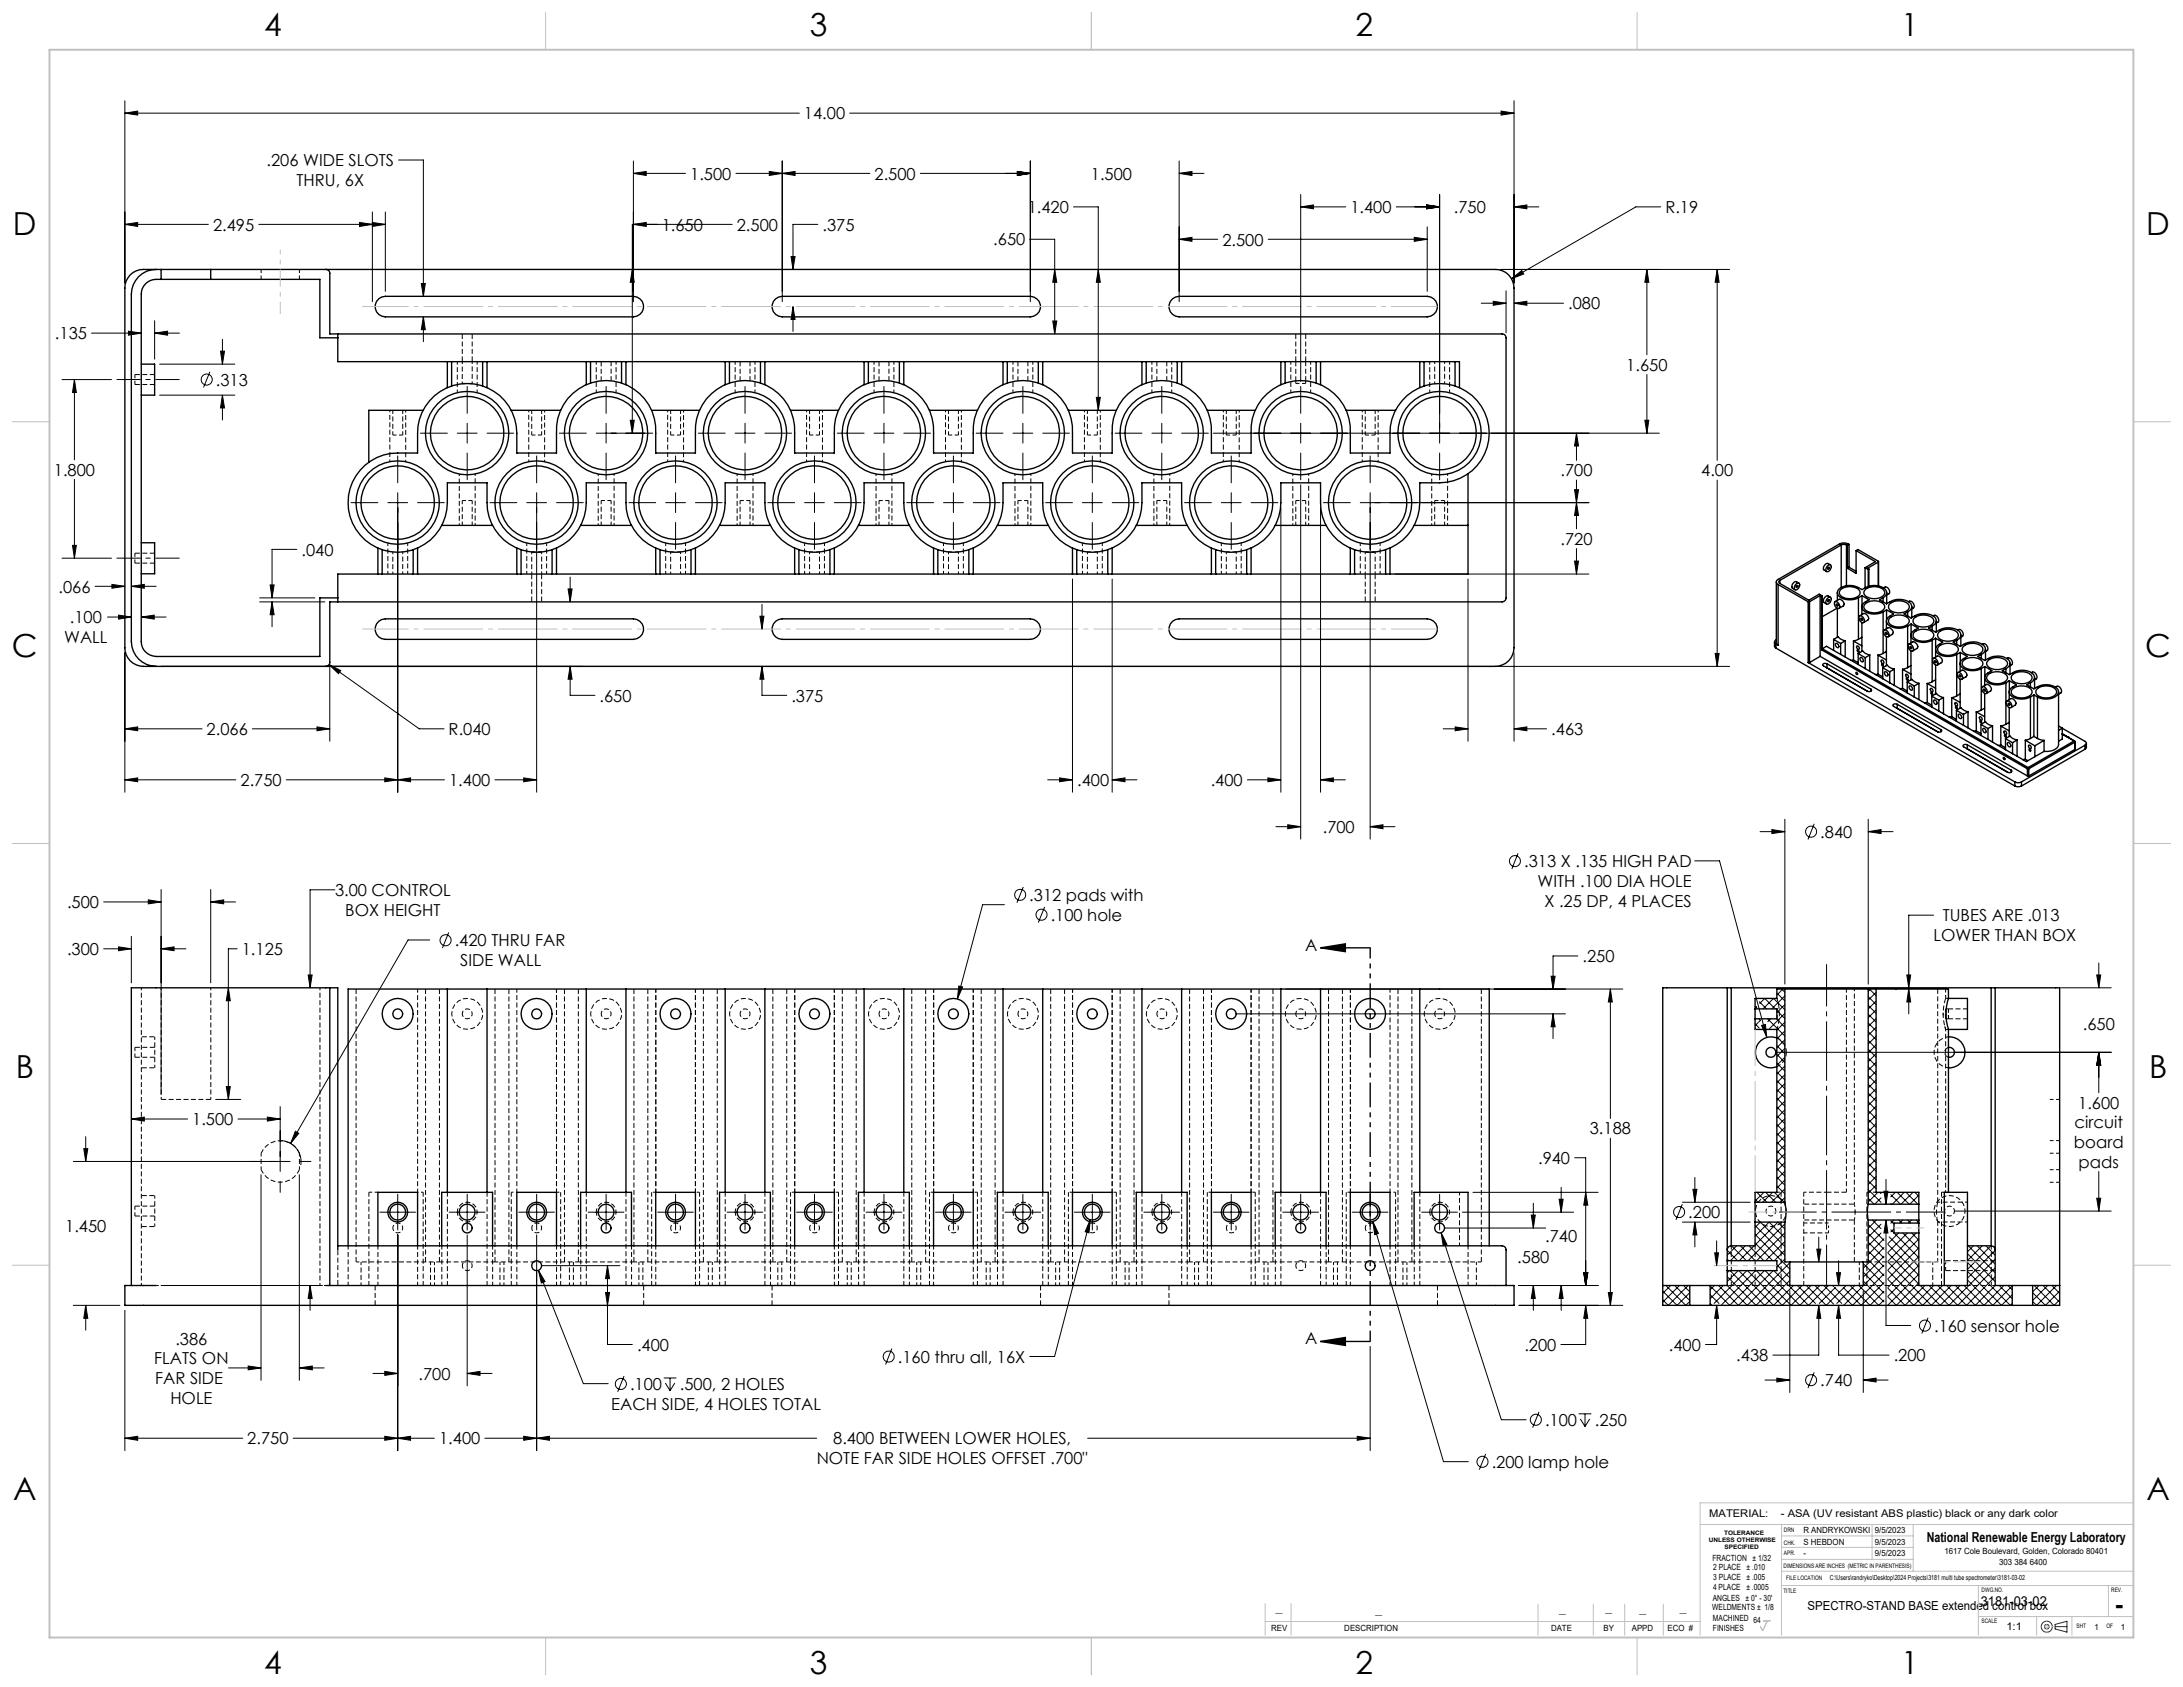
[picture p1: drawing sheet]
<svg xmlns="http://www.w3.org/2000/svg" width="559mm" height="432mm" viewBox="0 0 559 432" stroke-linecap="round" stroke-linejoin="round" font-family="sans-serif">
<defs><g id="words">
<g font-size="8.1">
<text x="67.6" y="9.3">4</text>
<text x="207.3" y="9.3">3</text>
<text x="347" y="9.3">2</text>
<text x="486.7" y="9.3">1</text>
<text x="3.3" y="60.1">D</text>
<text x="549.4" y="60.1">D</text>
<text x="3" y="168">C</text>
<text x="549.1" y="168">C</text>
<text x="4" y="276">B</text>
<text x="550.1" y="276">B</text>
<text x="3.3" y="383.9">A</text>
<text x="549.4" y="383.9">A</text>
<text x="67.6" y="428.4">4</text>
<text x="207.3" y="428.4">3</text>
<text x="347" y="428.4">2</text>
<text x="486.7" y="428.4">1</text>
</g>
<text font-size="6.5" x="541.3" y="413">-</text>
<g font-size="4.2">
<text x="205.8" y="30.5">14.00</text>
<text x="68.2" y="42.6">.206 WIDE SLOTS</text>
<text x="75.9" y="47.6">THRU, 6X</text>
<text x="176.7" y="46">1.500</text>
<text x="223.9" y="46">2.500</text>
<text x="279.2" y="46">1.500</text>
<text x="54.5" y="59">2.495</text>
<text x="169.4" y="59">1.650</text>
<text x="188.6" y="59">2.500</text>
<text x="210.5" y="59">.375</text>
<text x="263.1" y="54.5">1.420</text>
<text x="345.7" y="54.5">1.400</text>
<text x="372.1" y="54.5">.750</text>
<text x="426.3" y="54.5">R.19</text>
<text x="254.3" y="62.8">.650</text>
<text x="312.9" y="62.8">2.500</text>
<text x="401.4" y="79.2">.080</text>
<text x="14.1" y="86.9">.135</text>
<text x="416.3" y="94.9">1.650</text>
<text x="55.3" y="98.7">.313</text>
<text x="13.8" y="121.8">1.800</text>
<text x="399.5" y="122">.700</text>
<text x="435.5" y="122">4.00</text>
<text x="77.2" y="142.2">.040</text>
<text x="399.5" y="139.5">.720</text>
<text x="15" y="151.7">.066</text>
<text x="17.9" y="159.6">.100</text>
<text x="16.4" y="164.6">WALL</text>
<text x="153.5" y="179.6">.650</text>
<text x="202.6" y="179.6">.375</text>
<text x="52.9" y="188.1">2.066</text>
<text x="114.8" y="188.1">R.040</text>
<text x="397.1" y="188.1">.463</text>
<text x="61.6" y="201.2">2.750</text>
<text x="115" y="201.2">1.400</text>
<text x="275.7" y="201.2">.400</text>
<text x="309.9" y="201.2">.400</text>
<text x="338.6" y="213.2">.700</text>
<text x="465.9" y="214.4">.840</text>
<text x="390.1" y="221.9">.313 X .135 HIGH PAD</text>
<text x="393.6" y="227">WITH .100 DIA HOLE</text>
<text x="17.2" y="232.4">.500</text>
<text x="85.8" y="229.4">3.00 CONTROL</text>
<text x="263.5" y="230.6">.312 pads with</text>
<text x="395.3" y="232.1">X .25 DP, 4 PLACES</text>
<text x="88.4" y="234.4">BOX HEIGHT</text>
<text x="268.9" y="235.7">.100 hole</text>
<text x="497.3" y="235.8">TUBES ARE .013</text>
<text x="17.2" y="244.4">.300</text>
<text x="61.9" y="244.4">1.125</text>
<text x="116.4" y="242.2">.420 THRU FAR</text>
<text x="334.1" y="243.3">A</text>
<text x="495" y="240.9">LOWER THAN BOX</text>
<text x="117.8" y="247.3">SIDE WALL</text>
<text x="405.1" y="246.3">.250</text>
<text x="533.1" y="263.6">.650</text>
<text x="532" y="283.8">1.600</text>
<text x="49.2" y="288">1.500</text>
<text x="406.9" y="290.4">3.188</text>
<text x="530.9" y="293.9">board</text>
<text x="531" y="288.8">circuit</text>
<text x="393.7" y="297.9">.940</text>
<text x="532.1" y="298.9">pads</text>
<text x="432.2" y="311.8">.200</text>
<text x="16.7" y="315.3">1.450</text>
<text x="388.4" y="323.3">.580</text>
<text x="395.5" y="318">.740</text>
<text x="495.1" y="340.8">.160 sensor hole</text>
<text x="44.9" y="344.1">.386</text>
<text x="163.1" y="345.7">.400</text>
<text x="334.1" y="344.1">A</text>
<text x="390.2" y="345.7">.200</text>
<text x="427.2" y="345.7">.400</text>
<text x="39.5" y="349.2">FLATS ON</text>
<text x="107.1" y="353.1">.700</text>
<text x="229.8" y="348.8">.160 thru all, 16X</text>
<text x="444.5" y="348.4">.438</text>
<text x="484.8" y="348.4">.200</text>
<text x="39.7" y="354.2">FAR SIDE</text>
<text x="43.6" y="359.3">HOLE</text>
<text x="161.3" y="355.8">.100</text>
<text x="174" y="355.8">.500, 2 HOLES</text>
<text x="465.9" y="354.8">.740</text>
<text x="156.5" y="360.9">EACH SIDE, 4 HOLES TOTAL</text>
<text x="395.5" y="364.9">.100</text>
<text x="408.2" y="364.9">.250</text>
<text x="63.3" y="369.7">2.750</text>
<text x="112.4" y="369.7">1.400</text>
<text x="213.3" y="369.7">8.400 BETWEEN LOWER HOLES,</text>
<text x="209.1" y="374.8">NOTE FAR SIDE HOLES OFFSET .700&quot;</text>
<text x="381.8" y="375.7">.200 lamp hole</text>
</g>
<g font-size="3.5">
<text x="493.2" y="394.7">National Renewable Energy Laboratory</text>
<text x="507" y="411">3181-03-02</text>
</g>
<text font-size="3.2" x="462.7" y="412.2">SPECTRO-STAND BASE extended control box</text>
<g font-size="2.7">
<text x="437.5" y="388.3">MATERIAL:</text>
<text x="455.9" y="388.3">- ASA (UV resistant ABS plastic) black or any dark color</text>
<text x="513.6" y="417.1">1:1</text>
</g>
<g font-size="2.6">
<text x="326.2" y="413.9">-</text>
<text x="410.6" y="413.8">-</text>
<text x="429.6" y="413.9">-</text>
<text x="351.7" y="414.3">-</text>
<text x="398.7" y="414">-</text>
<text x="419.3" y="414">-</text>
</g>
<g font-size="2.2">
<text x="461.6" y="395.3">S HEBDON</text>
<text x="461.6" y="392.4">R ANDRYKOWSKI</text>
<text x="479.9" y="392.4">9/5/2023</text>
<text x="479.9" y="395.3">9/5/2023</text>
<text x="438.4" y="399.5">FRACTION ± 1/32</text>
<text x="438.6" y="401.9">2 PLACE ± .010</text>
<text x="461.6" y="398.4">-</text>
<text x="479.9" y="398.4">9/5/2023</text>
<text x="497.7" y="397.8">1617 Cole Boulevard, Golden, Colorado 80401</text>
<text x="511.7" y="400.6">303 384 6400</text>
<text x="438.5" y="406.9">4 PLACE ± .0005</text>
<text x="438.6" y="404.4">3 PLACE ± .005</text>
<text x="438.3" y="412.2">WELDMENTS ± 1/8</text>
<text x="438.4" y="409.7">ANGLES ± 0° - 30'</text>
<text x="325.4" y="417.5">REV</text>
<text x="344.1" y="417.5">DESCRIPTION</text>
<text x="397" y="417.4">DATE</text>
<text x="410.5" y="417.4">BY</text>
<text x="417.7" y="417.4">APPD</text>
<text x="426.8" y="417.4">ECO #</text>
<text x="438.5" y="414.9">MACHINED 64</text>
<text x="438.5" y="417.4">FINISHES</text>
<text x="536.2" y="417.1">1</text>
<text x="542.9" y="417.1">1</text>
</g>
<text font-size="1.8" x="468.4" y="404.4">C:\Users\randryko\Desktop\2024 Projects\3181 multi tube spectrometer\3181-03-02</text>
<g font-size="1.6">
<text x="437.4" y="394.8">UNLESS OTHERWISE</text>
<text x="441.3" y="392.9">TOLERANCE</text>
<text x="456.6" y="395.3">CHK.</text>
<text x="456.7" y="392.2">DRN</text>
<text x="441.5" y="396.6">SPECIFIED</text>
<text x="456.6" y="401.2">DIMENSIONS ARE INCHES (METRIC IN PARENTHESIS)</text>
<text x="456.6" y="397.9">APR.</text>
<text x="456.5" y="407.8">TITLE</text>
<text x="457.2" y="404.3">FILE LOCATION</text>
<text x="507.3" y="407.5">DWG.NO.</text>
<text x="540.4" y="407.5">REV.</text>
<text x="507.2" y="415.3">SCALE</text>
<text x="531.5" y="416.7">SHT</text>
<text x="539.2" y="416.7">OF</text>
</g>
</g></defs>
<g fill="none" stroke="#000" stroke-width=".26" stroke-dasharray="1.3 .6" stroke-dashoffset=".6" stroke-linecap="butt">
<path d="M118.3 92.6v5.7M367.3 92.6v5.7M103.1 146.9v-5.7M138.7 146.9v-5.7M174.2 146.9v-5.7M209.8 146.9v-5.7M245.3 146.9v-5.7M280.9 146.9v-5.7M316.5 146.9v-5.7M352 146.9v-5.7M36.2 252.8v76.2M54 252.8v28.6"/>
<path d="M81.9 252.8v76.2M115.6 259.5a4 4 0 0 1 5.6-3.6 4 4 0 0 1 1.1 6.6 4 4 0 0 1-6.5-1.8l-.2-1.2M151.2 259.5a4 4 0 0 1 5.6-3.6 4 4 0 0 1 1 6.6 4 4 0 0 1-6.4-1.8l-.2-1.2M186.7 259.5a4 4 0 0 1 5.6-3.6 4 4 0 0 1 1.1 6.6 4 4 0 0 1-6.5-1.8l-.2-1.2M222.3 259.5a4 4 0 0 1 5.6-3.6 4 4 0 0 1 1 6.6 4 4 0 0 1-6.4-1.8l-.2-1.2M257.9 259.5a4 4 0 0 1 5.6-3.6 4 4 0 0 1 1 6.6 4 4 0 0 1-6.4-1.8l-.2-1.2M293.4 259.5a4 4 0 0 1 5.6-3.6 4 4 0 0 1 1.1 6.6 4 4 0 0 1-6.5-1.8l-.2-1.2M329 259.5a4 4 0 0 1 5.6-3.6 4 4 0 0 1 1 6.6 4 4 0 0 1-6.4-1.8l-.2-1.2M364.5 259.5a4 4 0 0 1 5.6-3.6 4 4 0 0 1 1.1 6.6 4 4 0 0 1-6.5-1.8l-.2-1.2M41.3 281.4v-28.6M457.3 310a4 4 0 0 0-5.7-3.6 4 4 0 0 0-.8 6.6 4 4 0 0 0 6.4-2l.1-1M461.7 305.2h5.9"/>
<path d="M468.1 314.3v-1.3M468.1 315.6v-1.3M474.7 308.2l.2 2M474.9 310.2l-.2 2M496 312.8h7.6M503 310a4 4 0 0 0-5.6-3.6 4 4 0 0 0-.9 6.6 4 4 0 0 0 6.4-2l.1-1M503.6 307.7h-7.6M81.9 329h-41.9M491.2 329h-5.9"/>
</g>
<g fill="none" stroke="#000" stroke-width=".26" stroke-dasharray="1.3 .6" stroke-dashoffset="-.1" stroke-linecap="butt">
<path d="M118.3 85.4v7.2M120.9 92.6v-7.2M331.7 85.4v7.2M334.2 92.6v-7.2M136.1 146.9v7.1M138.7 154v-7.1M349.5 146.9v7.1M352 154v-7.1M36.2 273.3h3.4M39.6 265.4h-3.4M498.8 268.1a1.27 1.27 0 0 0-1 1.2 1.27 1.27 0 0 0 1 1.3M36.2 314h3.4"/>
<path d="M39.6 306h-3.4M86.5 319.9v9.1M461.7 312.3h13M474.7 308.2h-13"/>
</g>
<path d="M83.4 329h-1.5" fill="none" stroke="#000" stroke-width=".26" stroke-dasharray="1.3 .6" stroke-dashoffset=".8" stroke-linecap="butt"/>
<g fill="none" stroke="#000" stroke-width=".26" stroke-dasharray="1.3 .6" stroke-dashoffset=".3" stroke-linecap="butt">
<path d="M66.8 71.5v-2.6M76.6 71.5v-2.6M34.5 95.9v2.5M118.3 98.1h2.6M120.9 98.2h-2.6M331.7 98.1h2.5M334.2 98.1v-.6M100.6 111.4h2.5M100.6 105v6.4M103.1 111.4v-6.4M136.1 111.4h2.6M136.1 105v6.4"/>
<path d="M138.7 111.4v-6.4M171.7 111.4h2.5M171.7 105v6.4M174.2 111.4v-6.4M207.2 111.4h2.6M207.2 105v6.4M209.8 111.4v-6.4M242.8 111.4h2.5M242.8 105v6.4M245.3 111.4v-6.4M278.4 111.4h2.5M278.4 105v6.4"/>
<path d="M280.9 111.4v-6.4M313.9 111.4h2.6M313.9 105v6.4M316.5 111.4v-6.4M349.5 111.4h2.5M349.5 105v6.4M352 111.4v-6.4M118.3 128.1v6.4M120.9 128.1h-2.6M120.9 134.5v-6.4M153.9 128.1v6.4M156.4 128.1h-2.5"/>
<path d="M156.4 134.5v-6.4M189.5 128.1v6.4M192 128.1h-2.5M192 134.5v-6.4M225 128.1v6.4M227.6 128.1h-2.6M227.6 134.5v-6.4M260.6 128.1v6.4M263.1 128.1h-2.5M263.1 134.5v-6.4M296.1 128.1v6.4M298.7 128.1h-2.6"/>
<path d="M298.7 134.5v-6.4M331.7 128.1v6.4M334.2 128.1h-2.5M334.2 134.5v-6.4M367.3 128.1v6.4M369.8 128.1h-2.5M369.8 134.5v-6.4M34.5 141.6v2.5M136.1 141.3h2.6M138.7 141.3h-2.6M171.7 141.3h2.5M207.2 141.3h2.6"/>
<path d="M242.8 141.3h2.5M278.4 141.3h2.5M313.9 141.3h2.6M349.5 141.3h2.5M352 141.3h-2.5M106.9 253.1v52.1M132.3 253.1v52.1M142.4 253.1v52.1M142.5 253.1v52.1M167.9 253.1v52.1M178 253.1v52.1M203.4 253.1v52.1"/>
<path d="M213.6 253.1v52.1M239 253.1v52.1M249.1 253.1v52.1M274.5 253.1v52.1M284.7 253.1v52.1M310.1 253.1v52.1M320.2 253.1v52.1M320.3 253.1v52.1M345.7 253.1v52.1M355.8 253.1v52.1M472.6 253.1v52.1M498.2 259.9v-.7"/>
<path d="M34.5 268.1v2.5M454.9 260.8v-2.6M498 260.8v-2.6M498.8 260.8v-2.6M524.7 295.2h2.6M524.7 299.4h2.6M524.7 281.4h2.6M527.3 291.9h-2.6M34.5 308.7v2.6M89.1 318.9v10.1M96.7 318.9v10.1M106.9 318.9v10.1"/>
<path d="M113.1 318.9v10.1M117.1 310.2a2.54 2.54 0 0 0 3.6 2.3 2.54 2.54 0 0 0 .5-4.2 2.54 2.54 0 0 0-4 1.3l-.1 .6M142.5 318.9v10.1M148.7 318.9v10.1M152.6 310.2a2.54 2.54 0 0 0 3.6 2.3 2.54 2.54 0 0 0 .6-4.2 2.54 2.54 0 0 0-4.1 1.3l-.1 .6M167.9 305.2v-52.1M178 318.9v10.1M184.2 318.9v10.1M188.2 310.2a2.54 2.54 0 0 0 3.6 2.3 2.54 2.54 0 0 0 .6-4.2 2.54 2.54 0 0 0-4.1 1.3l-.1 .6M203.4 305.2v-52.1M213.6 318.9v10.1M219.8 318.9v10.1"/>
<path d="M223.7 310.2a2.54 2.54 0 0 0 3.6 2.3 2.54 2.54 0 0 0 .6-4.2 2.54 2.54 0 0 0-4.1 1.3l-.1 .6M239 305.2v-52.1M249.1 318.9v10.1M255.3 318.9v10.1M259.3 310.2a2.54 2.54 0 0 0 3.6 2.3 2.54 2.54 0 0 0 .6-4.2 2.54 2.54 0 0 0-4.1 1.3l-.1 .6M274.6 305.2v-52.1M284.7 318.9v10.1M290.9 318.9v10.1M294.9 310.2a2.54 2.54 0 0 0 3.6 2.3 2.54 2.54 0 0 0 .5-4.2 2.54 2.54 0 0 0-4 1.3l-.1 .6M310.1 305.2v-52.1M320.3 318.9v10.1M326.5 318.9v10.1"/>
<path d="M330.4 310.2a2.54 2.54 0 0 0 3.6 2.3 2.54 2.54 0 0 0 .6-4.2 2.54 2.54 0 0 0-4.1 1.3l-.1 .6M345.7 305.2v-52.1M355.8 318.9v10.1M362 318.9v10.1M366 310.2a2.54 2.54 0 0 0 3.6 2.3 2.54 2.54 0 0 0 .6-4.2 2.54 2.54 0 0 0-4.1 1.3l-.1 .6M375.8 318.9v10.1M443.2 318.9v10.1M461.7 315.6h6.4M468.1 313h-6.4M509.7 318.9v10.1M524.7 302.6h2.6M126.1 329v-10.1"/>
<path d="M132.3 329v-10.1M161.7 329v-10.1M167.9 329v-10.1M197.2 329v-10.1M203.4 329v-10.1M232.8 329v-10.1M239 329v-10.1M268.3 329v-10.1M274.5 329v-10.1M303.9 329v-10.1M310.1 329v-10.1M339.5 329v-10.1"/>
<path d="M345.7 329v-10.1M361.4 323h17.8M449.3 329v-10.1M478.2 323h17.8M485.3 329h-8.3M496 323v-10.3M498 322.7v2.5"/>
</g>
<g fill="none" stroke="#000" stroke-width=".26" stroke-dasharray="1.3 .6" stroke-dashoffset=".5" stroke-linecap="butt">
<path d="M117.1 92.6v7.9M152.6 92.6v7.9M188.2 92.6v7.9M223.7 92.6v7.9M259.3 92.6v7.9M294.9 92.6v7.9M330.4 92.6v7.9M366 92.6v7.9M122.1 100.5v-7.9M157.7 100.5v-7.9M193.3 100.5v-7.9M228.8 100.5v-7.9"/>
<path d="M264.4 100.5v-7.9M299.9 100.5v-7.9M335.5 100.5v-7.9M371.1 100.5v-7.9M99.3 139v7.9M134.8 139v7.9M170.4 139v7.9M206 139v7.9M241.5 139v7.9M277.1 139v7.9M312.6 139v7.9M348.2 139v7.9"/>
<path d="M104.4 146.9v-7.9M139.9 146.9v-7.9M175.5 146.9v-7.9M211 146.9v-7.9M246.6 146.9v-7.9M282.2 146.9v-7.9M317.7 146.9v-7.9M353.3 146.9v-7.9M118.3 259.5a1.27 1.27 0 0 0 1.9 1.1 1.27 1.27 0 0 0 .2-2.1 1.27 1.27 0 0 0-2 .7l-.1 .3M153.9 259.5a1.27 1.27 0 0 0 1.8 1.1 1.27 1.27 0 0 0 .3-2.1 1.27 1.27 0 0 0-2.1 .7v.3M189.5 259.5a1.27 1.27 0 0 0 1.8 1.1 1.27 1.27 0 0 0 .2-2.1 1.27 1.27 0 0 0-2 .7v.3M225 259.5a1.27 1.27 0 0 0 1.8 1.1 1.27 1.27 0 0 0 .3-2.1 1.27 1.27 0 0 0-2.1 .7v.3"/>
<path d="M260.6 259.5a1.27 1.27 0 0 0 1.8 1.1 1.27 1.27 0 0 0 .2-2.1 1.27 1.27 0 0 0-2 .7v.3M296.1 259.5a1.27 1.27 0 0 0 1.9 1.1 1.27 1.27 0 0 0 .2-2.1 1.27 1.27 0 0 0-2 .7l-.1 .3M331.7 259.5a1.27 1.27 0 0 0 1.8 1.1 1.27 1.27 0 0 0 .3-2.1 1.27 1.27 0 0 0-2.1 .7v.3M367.3 259.5a1.27 1.27 0 0 0 1.8 1.1 1.27 1.27 0 0 0 .2-2.1 1.27 1.27 0 0 0-2 .7v.3M39.6 265.4v7.9M39.6 306v8M100.6 314.3a1.27 1.27 0 0 1 1.7-1.2 1.27 1.27 0 0 1 .4 2.1 1.27 1.27 0 0 1-2.1-.4v-.5M136.1 314.3a1.27 1.27 0 0 1 1.8-1.2 1.27 1.27 0 0 1 .4 2.1 1.27 1.27 0 0 1-2.1-.4l-.1-.5M142.5 305.2h1M167.9 305.2h-1.1M171.7 314.3a1.27 1.27 0 0 1 1.7-1.2 1.27 1.27 0 0 1 .4 2.1 1.27 1.27 0 0 1-2-.4l-.1-.5M179.1 305.2h-1.1"/>
<path d="M203.4 305.2h-1M207.2 314.3a1.27 1.27 0 0 1 1.8-1.2 1.27 1.27 0 0 1 .4 2.1 1.27 1.27 0 0 1-2.1-.4l-.1-.5M214.6 305.2h-1M239 305.2h-1.1M242.8 314.3a1.27 1.27 0 0 1 1.7-1.2 1.27 1.27 0 0 1 .5 2.1 1.27 1.27 0 0 1-2.1-.4l-.1-.5M250.2 305.2h-1.1M274.5 305.2h-1M278.4 314.3a1.27 1.27 0 0 1 1.7-1.2 1.27 1.27 0 0 1 .4 2.1 1.27 1.27 0 0 1-2.1-.4v-.5M285.8 305.2h-1.1M310.1 305.2h-1.1M313.9 314.3a1.27 1.27 0 0 1 1.8-1.2 1.27 1.27 0 0 1 .4 2.1 1.27 1.27 0 0 1-2.1-.4l-.1-.5M321.3 305.2h-1"/>
<path d="M345.7 305.2h-1.1M349.5 314.3a1.27 1.27 0 0 1 1.7-1.2 1.27 1.27 0 0 1 .4 2.1 1.27 1.27 0 0 1-2-.4l-.1-.5M454.6 310a1.27 1.27 0 0 0-1.8-1.2 1.27 1.27 0 0 0-.4 2.1 1.27 1.27 0 0 0 2.1-.4l.1-.5M454.9 305.2h1M500.3 310a1.27 1.27 0 0 0-1.7-1.2 1.27 1.27 0 0 0-.5 2.1 1.27 1.27 0 0 0 2.1-.4l.1-.5M92.4 323v6M110.2 323v6M111.2 329v-6M118.3 324a1.27 1.27 0 0 1 1.8-1.2 1.27 1.27 0 0 1 .4 2 1.27 1.27 0 0 1-2.1-.4l-.1-.4M128 323v6M129 329v-6M145.8 323v6"/>
<path d="M146.8 329v-6M163.5 323v6M164.6 329v-6M181.3 323v6M182.3 329v-6M199.1 323v6M200.1 329v-6M216.9 323v6M217.9 329v-6M234.7 323v6M235.7 329v-6M252.4 323v6"/>
<path d="M253.5 329v-6M270.2 323v6M271.2 329v-6M288 323v6M289 329v-6M305.8 323v6M306.8 329v-6M323.6 323v6M324.6 329v-6M331.7 324a1.27 1.27 0 0 1 1.7-1.2 1.27 1.27 0 0 1 .5 2 1.27 1.27 0 0 1-2.1-.4l-.1-.4M341.3 323v6M342.4 329v-6"/>
<path d="M359.1 323v6M360.1 329v-6M377.9 329v-6M443.2 329h-1M455.9 329h2.3M475.9 323v6M494.7 329v-6M510.7 329h-1"/>
</g>
<g fill="none" stroke="#000" stroke-width=".26" stroke-dasharray="1.3 .6" stroke-dashoffset=".1" stroke-linecap="butt">
<path d="M156.4 97.5v-4.9M192 97.5v-4.9M227.6 97.5v-4.9M263.1 97.5v-4.9M298.7 97.5v-4.9M334.2 97.5v-4.9M503.6 258.2h-4.8M498.8 260.8h4.8M66.8 295.2a5.3 5.3 0 0 1 4.9-3.3 5.3 5.3 0 0 1 4.9 3.3M76.6 299.4a5.3 5.3 0 0 1-4.9 3.2 5.3 5.3 0 0 1-4.9-3.2M108.3 305.2v23.8M124.7 305.2v23.8"/>
<path d="M143.5 305.2v23.8M160.2 305.2v23.8M179.1 305.2v23.8M195.8 305.2v23.8M214.6 305.2v23.8M231.4 305.2v23.8M250.2 305.2v23.8M266.9 305.2v23.8M285.8 305.2v23.8M302.5 305.2v23.8M321.3 305.2v23.8M338 305.2v23.8"/>
<path d="M357.2 305.2v23.8M455.9 305.2v23.8M497 305.2v23.8M94.4 329v-23.8M114.5 329v-23.8M130.9 329v-23.8M150.1 329v-23.8M166.8 329v-23.8M185.6 329v-23.8M202.4 329v-23.8M221.2 329v-23.8M237.9 329v-23.8"/>
<path d="M256.8 329v-23.8M273.5 329v-23.8M292.3 329v-23.8M309 329v-23.8M327.9 329v-23.8M344.6 329v-23.8M363.4 329v-23.8M461.7 329v-23.8M477.9 329v-23.8"/>
</g>
<g fill="none" stroke="#000" stroke-width=".26" stroke-dasharray="1.3 .6" stroke-dashoffset=".4" stroke-linecap="butt">
<path d="M454.9 255.5a12.7 12.7 0 0 1 0 8M498 255.6v-2.5M498.8 255.5h-.8M498.8 258.2h-.8M498 263.5h.8M498 260.8h.8M498.8 265.4a4 4 0 0 0-3.7 3.9 4 4 0 0 0 3.7 4M66.8 299.4v-4.2M76.6 295.2v4.2M96.7 305.2h-2.3M373.6 305.2v13.7M480.3 305.2h-2.4"/>
<path d="M497 305.2h.7M91.2 323h21.3M126.7 323h21.3M162.3 323h21.3M197.8 323h21.4M233.4 323h21.3M269 323h21.3M304.5 323h21.3M340.1 323h21.3M443.2 329h6.1M509.7 329h-6.1"/>
</g>
<g fill="none" stroke="#000" stroke-width=".26" stroke-dasharray="1.3 .6" stroke-dashoffset=".7" stroke-linecap="butt">
<path d="M120.9 98.2v-5.6M369.8 98.2v-5.6M99.8 105v13.1M103.9 118.3v-13.3M135.3 105v13.1M139.4 118.3v-13.3M170.9 105v13.1M175 118.3v-13.3M206.5 105v13.1M210.5 118.3v-13.3M242 105v13.1M246.1 118.3v-13.3"/>
<path d="M277.6 105v13.1M281.7 118.3v-13.3M313.1 105v13.1M317.2 118.3v-13.3M348.7 105v13.1M352.8 118.3v-13.3M117.6 121.3v13.2M121.6 134.5v-13.3M153.1 121.3v13.2M157.2 134.5v-13.3M188.7 121.3v13.2M192.8 134.5v-13.3"/>
<path d="M224.2 121.3v13.2M228.3 134.5v-13.3M259.8 121.3v13.2M263.9 134.5v-13.3M295.4 121.3v13.2M299.4 134.5v-13.3M330.9 121.3v13.2M335 134.5v-13.3M366.5 121.3v13.2M370.6 134.5v-13.3M100.6 141.3v5.6M136.1 141.3v5.6"/>
<path d="M171.7 141.3v5.6M207.2 141.3v5.6M242.8 141.3v5.6M278.4 141.3v5.6M313.9 141.3v5.6M349.5 141.3v5.6M474.7 253.1v55.1M108.3 305.2h-1.4M130.9 305.2h1.4M357.2 305.2h-1.4M498 305.2v-41.8"/>
</g>
<path d="M454.9 273a4 4 0 0 0 2.4-3.7M457.3 269.3a4 4 0 0 0-2.4-3.6M112.5 323h14.2M148 323h14.3M183.6 323h14.2M219.2 323h14.2M254.7 323h14.3M290.3 323h14.2M325.8 323h14.3M455.9 329h-6.6" fill="none" stroke="#000" stroke-width=".26" stroke-dasharray="1.3 .6" stroke-dashoffset=".2" stroke-linecap="butt"/>
<g fill="none" stroke="#000" stroke-width=".26" stroke-dasharray="1.3 .6" stroke-linecap="butt">
<path d="M34.5 98.4h5.1M39.6 95.9h-5.1M153.9 92.6v4.9M189.5 92.6v4.9M225 92.6v4.9M260.6 92.6v4.9M296.1 92.6v4.9M331.7 92.6v4.9M331.7 97.5v.6M34.5 144.1h5.1M39.6 141.6h-5.1M91.2 253.1v69.9"/>
<path d="M108.9 253.1v69.9M126.7 253.1v69.9M144.5 253.1v69.9M162.3 253.1v69.9M180.1 253.1v69.9M197.8 253.1v69.9M215.6 253.1v69.9M233.4 253.1v69.9M251.2 253.1v69.9M269 253.1v69.9M286.7 253.1v69.9M304.5 253.1v69.9"/>
<path d="M322.3 253.1v69.9M340.1 253.1v69.9M357.9 253.1v69.9M454.9 255.5v.1M497.4 259.5v-.3M497.4 259.9v-.4M498 259.5v.3M498 255.6v-.1a12.7 12.7 0 0 0 0 8l-.2-.8M34.5 270.6h5.1M39.6 268.1h-5.1M454.9 263.4v.1M54 281.4h-12.7"/>
<path d="M34.5 311.3h5.1M39.6 308.7h-5.1M456.9 312.7v.1M467.6 305.2h5M474.7 312.2v10.8M474.9 310.4v-.5M495.7 310.2v.2M495.7 309.9v.3M496 312.7v.1a10.7 10.7 0 0 1 0-5.1M496 307.7v-54.6M96 329v5.1M112.5 323v-69.9"/>
<path d="M130.3 323v-69.9M148 323v-69.9M164.8 334.1v-5.1M165.8 323v-69.9M183.6 323v-69.9M197.6 329v5.1M201.4 323v-69.9M219.2 323v-69.9M236.9 323v-69.9M254.7 323v-69.9M266.4 334.1v-5.1M272.5 323v-69.9"/>
<path d="M290.3 323v-69.9M299.2 329v5.1M308.1 323v-69.9M325.8 323v-69.9M343.6 323v-69.9M361.4 323v-69.9M368 334.1v-5.1M379.2 323v-69.9M498 325.2h12.7M510.7 322.7h-12.7"/>
</g>
<g fill="none" stroke="#000" stroke-width=".35">
<path d="M33.3 70.3a4.8 4.8 0 0 1 3.4-1.3h346.1a4.8 4.8 0 0 1 4.8 4.7v92.1a4.8 4.8 0 0 1-4.8 4.8h-346.1a4.8 4.8 0 0 1-4.7-4.8v-92.1a4.8 4.8 0 0 1 1.3-3.4zM40 69a6.3 6.3 0 0 0-6.4 6.3v88.9a6.4 6.4 0 0 0 6.4 6.4M41.2 69v2.5M53.9 69v2.5M83.4 69a.97 .97 0 0 1 1 1v15.5h300.1a.97 .97 0 0 1 1 1v66.5a1.02 1.02 0 0 1-1 1.1h-300.1v15.4a1.02 1.02 0 0 1-1 1.1M96.9 76.5l.8-.5 .9-.2h63.5a2.63 2.63 0 0 1 2.6 2.7 2.63 2.63 0 0 1-2.6 2.6h-63.5a2.63 2.63 0 0 1-2.4-1.7 2.63 2.63 0 0 1 .7-2.9zM198.5 76.5l.8-.5 .9-.2h63.5a2.63 2.63 0 0 1 2.6 2.7 2.63 2.63 0 0 1-2.6 2.6h-63.5a2.63 2.63 0 0 1-2.4-1.7 2.63 2.63 0 0 1 .7-2.9zM300.1 76.5l.8-.5 .9-.2h63.5a2.63 2.63 0 0 1 2.6 2.7 2.63 2.63 0 0 1-2.6 2.6h-63.5a2.63 2.63 0 0 1-2.4-1.7 2.63 2.63 0 0 1 .7-2.9zM36.2 93.2h3.4v7.9h-3.4M86.5 86.5h-4.6v-15h-41.9a3.8 3.8 0 0 0-3.8 3.8v88.9a3.9 3.9 0 0 0 3.8 3.8h41.9v-15h4.6M86.5 85.5v7.1h29.1M114.5 92.6v6.6"/>
<path d="M115.6 92.6h7.9M115.6 92.6v6.2M123.5 92.6v6.2M123.5 92.6h27.7M124.7 92.6v6.6M150.1 92.6v5.9M151.2 92.6h7.9M151.2 92.6v5.5M159.1 92.6v5.4M159.1 92.6h27.6M160.2 92.6v5.9M185.6 92.6v5.9"/>
<path d="M186.7 92.6h8M186.7 92.6v5.5M194.7 92.6v5.4M194.7 92.6h27.6M195.8 92.6v5.9M221.2 92.6v5.9M222.3 92.6h7.9M222.3 92.6v5.5M230.2 92.6v5.4M230.2 92.6h27.6M231.4 92.6v5.9M256.8 92.6v5.9"/>
<path d="M257.8 92.6h8M257.8 92.6v5.5M265.8 92.6v5.4M265.8 92.6h27.6M266.9 92.6v5.9M292.3 92.6v5.9M293.4 92.6h7.9M293.4 92.6v5.5M301.3 92.6v5.4M301.3 92.6h27.7M302.5 92.6v5.9M327.9 92.6v5.9"/>
<path d="M329 92.6h7.9M329 92.6v5.5M336.9 92.6v5.4M336.9 92.6h27.6M338 92.6v5.9M363.4 92.6v6.6M364.5 92.6h8M364.5 92.6v6.2M372.5 92.6v6.2M372.5 92.6h1.1v6.6M108.3 105h-13.9v13.3M111.3 101.2a12.7 12.7 0 0 1 13.6-1.9 12.7 12.7 0 0 1 7.4 11.6v5.1h10.2v-7a12.7 12.7 0 0 1 13.6-11.6 12.7 12.7 0 0 1 11.8 13.5v5.1h10.1v-7a12.7 12.7 0 0 1 13.7-11.6 12.7 12.7 0 0 1 11.7 13.5v5.1h10.2v-7a12.7 12.7 0 0 1 13.6-11.6 12.7 12.7 0 0 1 11.8 13.5v5.1h10.1l.1-7a12.7 12.7 0 0 1 13.6-11.6 12.7 12.7 0 0 1 11.7 13.5v5.1h10.2v-7a12.7 12.7 0 0 1 13.6-11.6 12.7 12.7 0 0 1 11.8 13.5v5.1h10.2v-7a12.7 12.7 0 0 1 13.6-11.6 12.7 12.7 0 0 1 11.8 13.5v5.1h10.1l.1-7a12.7 12.7 0 0 1 13.8-10.8 12.7 12.7 0 0 1 11.5 13.3 12.7 12.7 0 0 1-12.7 12.1h-5.1v5.1a12.7 12.7 0 0 1-12.7 12.7 12.7 12.7 0 0 1-12.7-12.7v-5.1h-10.1l-.2 6.9a12.7 12.7 0 0 1-13.4 10.8 12.7 12.7 0 0 1-11.8-12.6v-5.1h-10.2l-.1 6.9a12.7 12.7 0 0 1-13.5 10.8 12.7 12.7 0 0 1-11.8-12.6v-5.1h-10.1l-.2 6.9a12.7 12.7 0 0 1-13.5 10.8 12.7 12.7 0 0 1-11.7-12.6v-5.1h-10.2l-.1 6.9a12.7 12.7 0 0 1-13.5 10.8 12.7 12.7 0 0 1-11.8-12.6v-5.1h-10.2l-.1 6.9a12.7 12.7 0 0 1-13.5 10.8 12.7 12.7 0 0 1-11.8-12.6v-5.1h-10.1l-.2 6.9a12.7 12.7 0 0 1-13.4 10.8 12.7 12.7 0 0 1-11.8-12.6v-5.1h-10.2l-.1 6.9a12.7 12.7 0 0 1-13.8 10.8 12.7 12.7 0 0 1-11.5-13.3 12.7 12.7 0 0 1 12.7-12h5.1v-5.1a12.6 12.6 0 0 1 4.4-9.7z"/>
<path d="M130.8 105h12.7M166.8 105h12.3M202.4 105h12.2M237.9 105h12.3M273.5 105h12.2M309 105h12.3M344.6 105h12.6M36.2 138.9h3.4v8h-3.4M113.1 134.5h13M148.6 134.5h13M184.2 134.5h13M219.7 134.5h13.1"/>
<path d="M255.3 134.5h13M290.9 134.5h13M326.4 134.5h13M362 134.5h13.8M375.8 121.3v25.6h-21.1M471.3 139.5l.5-.2 .9 .2M471.3 139.5l-15.7 9.1M471.3 139.5v10.9M472.7 139.5l.2 .1M472.7 139.5v10.4M472.9 139.6v5.9M473.3 139.3a2.57 2.57 0 0 0-2.4-.1l-15.7 9.1a.69 .69 0 0 0-.5 .7 .69 .69 0 0 0 .5 .6"/>
<path d="M473.3 139.3l-.4 .3M473.3 139.3v5.9M96.7 140.3v6.6M96.9 159l.8-.4 .9-.2h63.5a2.63 2.63 0 0 1 2.6 2.6 2.63 2.63 0 0 1-2.6 2.7h-63.5a2.63 2.63 0 0 1-2.4-1.8 2.63 2.63 0 0 1 .7-2.9zM97.8 146.9h8M97.8 146.9h-11.3v7.2M97.8 140.7v6.2M105.8 140.7v6.2M105.8 146.9h27.6M106.9 140.3v6.6M132.3 140.3v6.6M133.4 146.9h7.9"/>
<path d="M133.4 140.7v6.2M141.3 140.7v6.2M141.3 146.9h27.6M142.5 140.3v6.6M167.9 140.3v6.6M168.9 146.9h8M168.9 140.7v6.2M176.9 140.7v6.2M176.9 146.9h27.6M178 140.3v6.6M198.5 159l.8-.4 .9-.2h63.5a2.63 2.63 0 0 1 2.6 2.6 2.63 2.63 0 0 1-2.6 2.7h-63.5a2.63 2.63 0 0 1-2.4-1.8 2.63 2.63 0 0 1 .7-2.9zM203.4 140.3v6.6"/>
<path d="M204.5 146.9h7.9M204.5 140.7v6.2M212.4 140.7v6.2M212.4 146.9h27.7M213.6 140.3v6.6M239 140.3v6.6M240.1 146.9h7.9M240.1 140.7v6.2M248 140.7v6.2M248 146.9h27.6M249.1 140.3v6.6M274.5 140.3v6.6"/>
<path d="M275.6 146.9h8M275.6 140.7v6.2M283.6 140.7v6.2M283.6 146.9h27.6M284.7 140.3v6.6M300.1 159l.8-.4 .9-.2h63.5a2.63 2.63 0 0 1 2.6 2.6 2.63 2.63 0 0 1-2.6 2.7h-63.5a2.63 2.63 0 0 1-2.4-1.8 2.63 2.63 0 0 1 .7-2.9zM310.1 140.3v6.6M311.2 146.9h7.9M311.2 140.7v6.2M319.1 140.7v6.2M319.1 146.9h27.6M320.3 140.3v6.6"/>
<path d="M345.7 140.3v6.6M346.7 146.9h8M346.7 140.7v6.2M354.7 140.7v6.2M355.8 140.3v6.6M454.7 148.9v15.6l.5 .7M455.2 149.6v15.6M455.2 149.6l7.6 4.4M455.6 148.6a.41 .41 0 0 0-.3 .3 .41 .41 0 0 0 .3 .4M455.6 149.3l7.4 4.3 2.7-1.5 .8 .4M455.6 148.6v.7M459.6 149.6a.58 .58 0 0 1 .9-.3 .58 .58 0 0 1 .1 .9 .74 .74 0 0 1-.5 .7 .74 .74 0 0 1-.8-.2z"/>
<path d="M459.9 149.9l.2-.1a.27 .27 0 0 1 0 .4 .27 .27 0 0 1-.4 0zM460.5 149.3l-.6-.4a1.13 1.13 0 0 0-1 1.7l.6 .4M462.8 154h.4M462.8 154v15.6M463.2 154v15.6M465.9 152.4v15.6M465.9 152.4l.4 .2M465.9 152.4l-2.7 1.6M466.3 152.6v13.7M466.5 152.5l-.2 .1M466.5 152.5v13.6M467.7 145a.57 .57 0 0 1 .9-.4 .57 .57 0 0 1 .1 .9 .74 .74 0 0 1-.5 .7 .74 .74 0 0 1-.8-.2z"/>
<path d="M467.7 153.2a.57 .57 0 0 1 .8-.3 .57 .57 0 0 1 .2 .9 .74 .74 0 0 1-.5 .7 .74 .74 0 0 1-.8-.2zM467.9 153.6l.2-.1a.27 .27 0 0 1 .1 .3 .27 .27 0 0 1-.4 .1zM468 145.2h.1a.25 .25 0 0 1 .1 .3 .25 .25 0 0 1-.4 .1zM468.6 144.6l-.6-.3a1.13 1.13 0 0 0-1 1.6l.6 .4M468.6 152.9l-.6-.4a1.13 1.13 0 0 0-1 1.7l.6 .4M469.8 154l1-.6a1.15 1.15 0 0 1 1 1.7l-1.1 .6M469.8 154a1.16 1.16 0 0 1 .9 1.7 1.15 1.15 0 0 1-.9-1.7zM470.1 154.6l.3 .2v.4l-.4-.4zM470.3 155.7l-3.8 2.1M470.3 151.7v2M470.3 155.7v7.4M471.1 151a3.6 3.6 0 0 1 4.9 .2 1.36 1.36 0 0 1-1.3 1.9 3.2 3.2 0 0 1-3.8-1.2z"/>
<path d="M473.3 145.2l-.4 .3M473.3 145.2l1.8 1M475.1 140.9l.5-.2 5.2 3v.2M475.1 140.9l5 2.9-2.7 1.5M475.1 140.9v5.9l-2.2-1.3M475.7 153a4.5 4.5 0 0 1-5.2-.7 1.59 1.59 0 0 1 1.5-2.2 5 5 0 0 1 4.6 .8 4.6 4.6 0 0 1 6.1 .2 1.34 1.34 0 0 1-.7 1.9M475.7 153v10.6M475.9 157.7a1.04 1.04 0 0 1 1.1 .5 1.04 1.04 0 0 1 0 1.1 1.18 1.18 0 0 1-1.1-1.6zM476 157.6l1.1-.6a1.15 1.15 0 0 1 1 1.7l-1.1 .6M476.3 158.3a.27 .27 0 0 1 .4 .1 .27 .27 0 0 1-.2 .3zM476.6 155.3v2M476.6 159.3v7.4"/>
<path d="M476.6 152.5l1.8 1-.9 .5a1.45 1.45 0 0 0-.9 1.6 1.45 1.45 0 0 0 1.3 1.2 5.1 5.1 0 0 0 4.1-.2M476.6 152.5v2.6M476.6 152.5l-.9 .5M477.4 145.3v5.2M477.4 145.3l.8 .5M477.6 154.4a3.8 3.8 0 0 1 4.7 .4 1.57 1.57 0 0 1-1.7 2 2.8 2.8 0 0 1-3.5-1.5zM477.6 150.8a3.7 3.7 0 0 1 4.7 .4 1.36 1.36 0 0 1-1.3 1.9 3.3 3.3 0 0 1-3.9-1.2v-.5zM478.2 145.8v4.3M478.4 145.7l-.2 .1M478.4 145.7v4.3M480.8 143.9l-2.8 1.6 .4 .2M480.8 143.9v6.1"/>
<path d="M480.9 143.8v6.2M482 153l-.9 .5 1.8 1.1a4.8 4.8 0 0 1 6.3 0 1.44 1.44 0 0 1-.9 2M482 153v1M482 156.6v10.7M482.1 150.5a1.05 1.05 0 0 1 1.3 .1 1.05 1.05 0 0 1 .3 1.1l-.7 .6M482.9 159v1.9M482.9 156.1l1.8 1-.9 .6a1.42 1.42 0 0 0-.9 1.5 1.42 1.42 0 0 0 1.3 1.2 4.9 4.9 0 0 0 4.1-.1M482.9 156.1v2.6M482.9 156.1l-.9 .5M483 151.7v2.8M483.7 158.3a3.6 3.6 0 0 1 4.9 .2 1.39 1.39 0 0 1-1.3 1.8 3.2 3.2 0 0 1-3.9-1.1zM483.9 154.4a3.8 3.8 0 0 1 4.7 .4 1.39 1.39 0 0 1-1.3 1.9 3.2 3.2 0 0 1-3.9-1.1l.1-.8z"/>
<path d="M488.3 156.6l-.9 .5 1.8 1.1a4.8 4.8 0 0 1 6.3 .1 1.44 1.44 0 0 1-.9 2M488.3 156.6v1.1M488.6 154a1 1 0 0 1 1.2 .6 1 1 0 0 1-.4 1.3M489.2 159.7l1.8 1.1-.9 .5a1.43 1.43 0 0 0-.9 1.5 1.43 1.43 0 0 0 1.2 1.2 4.8 4.8 0 0 0 4.2-.1M489.2 159.7v2.6M489.2 159.7l-.9 .6M489.4 155.3v2.8M490 158.3a3.6 3.6 0 0 1 4.9 .2 1.39 1.39 0 0 1-1.3 1.8 3.2 3.2 0 0 1-3.9-1.1zM494.8 157.7a1.06 1.06 0 0 1 1.2 .2 1.06 1.06 0 0 1 .3 1.1l-.6 .5M495.7 158.9v2.8M454.2 164.3v1.2l.4 .4M454.6 164.8v1.1"/>
<path d="M454.6 164.8l.6 .4M454.6 165.9l61.2 35.3M454.7 163.8a.53 .53 0 0 0-.5 .5 .53 .53 0 0 0 .4 .5M462.8 169.6h.4M462.8 169.6l53 30.5M465.9 168l53.1 30.6M465.9 168l-2.7 1.6M466.3 166.3l52.7 30.5M466.5 166.1l-.2 .2M466.5 166.1l52.6 30.4M466.5 166.1l1-.7 1.9 1.1M467.7 169.9a.62 .62 0 0 0-.7-.1 .62 .62 0 0 0-.4 .5l11.6 6.7"/>
<path d="M467.7 169.9l11.2 6.5M467.7 169.9v1.1l-.2-.1M469.4 163.7l1.1-.7a2.71 2.71 0 0 0 1.8 1M469.4 166.5l1.8 1M469.4 163.7l1.8 1M469.4 163.7v2.8M469.9 164.7a.64 .64 0 0 1 .7 .3 .64 .64 0 0 1-.1 .8 .88 .88 0 0 1-.6-1.1zM471.2 167.5l4.5 2.6M471.2 164.7v2.8M472.3 164v4.2M472.3 164l-1.1 .7M474.5 168.9l-.7 .1"/>
<path d="M474.5 164.1v4.8M474.5 168.9l1.2 .7M474.5 164.1l2.1 1.2M475.1 172.1h.1a.31 .31 0 0 1 .3 .2 .31 .31 0 0 1-.1 .3l-.3-.1zM475.3 165.3a.48 .48 0 0 1 .6 .3 .48 .48 0 0 1-.2 .6l-.4-.5zM475.4 166.3h.1a.29 .29 0 0 1 .3 .2 .29 .29 0 0 1-.2 .4zM475.7 167.3l1.1-.7a2.71 2.71 0 0 0 1.8 1M475.7 170.1l1.7 1M475.7 167.3l1.7 1M475.7 167.3v2.8M475.7 163.6l-1.2 .5M476.1 168.4a.64 .64 0 0 1 .8 .3 .64 .64 0 0 1-.1 .7 .88 .88 0 0 1-.7-1z"/>
<path d="M476.6 163.1l-.9 .5M477.4 171.1l4.5 2.6M477.4 168.3v2.8M478.6 167.6v4.2M478.6 167.6l-1.2 .7M478.9 176.4l.1 .1a.63 .63 0 0 1-.4 .5 .63 .63 0 0 1-.6-.1M478.9 176.4v.5M480.7 172.6h-.6M480.7 167.7v4.9M480.7 167.7l2.2 1.2M480.7 172.6l1.2 .6M481.6 168.9a.52 .52 0 0 1 .6 .4 .52 .52 0 0 1-.2 .6l-.4-.4z"/>
<path d="M481.7 169.9h.1a.29 .29 0 0 1 .3 .3 .29 .29 0 0 1-.2 .3zM481.9 170.9l1.2-.6 .7 .6 1.1 .4M481.9 173.7l1.8 1.1M481.9 170.9l1.8 1M481.9 170.9v2.8M482 167.3l-1.3 .4M482.2 161.4a1.04 1.04 0 0 1 1.1 .2 1.04 1.04 0 0 1 .2 1.1 .62 .62 0 0 1-.7 .3 .62 .62 0 0 1-.4-.6l-.3-.5zM482.4 161.3l1-.6a1.34 1.34 0 0 1 1.2 1.4l-1.3 .9M482.5 171.9a.7 .7 0 0 1 .7 .4 .7 .7 0 0 1-.1 .7 .74 .74 0 0 1-.6-1.1zM482.6 161.9a.27 .27 0 0 1 .4 .1 .27 .27 0 0 1-.2 .4zM482.9 162.9v7.5M482.9 166.7l-.9 .6"/>
<path d="M483.7 174.8l4.5 2.5M483.7 171.9v2.9M484.9 171.3v4.1M484.9 171.3l-1.2 .6M487 176.2l-.7 .1M487 171.3v4.9M487 171.3l2.2 1.2M487 176.2l1.2 .7M487.9 172.6a.49 .49 0 0 1 .6 .3 .49 .49 0 0 1-.2 .6l-.4-.4zM488 173.6h.1a.27 .27 0 0 1 .3 .2 .27 .27 0 0 1-.2 .3l-.2-.3zM488.2 174.6l1.2-.7 1 .7 .8 .3M488.2 177.3l1.8 1.1"/>
<path d="M488.2 174.6l1.8 1M488.2 174.6v2.7M488.3 170.9l-1.3 .4M488.3 160.3v10.6M488.5 165a1.03 1.03 0 0 1 1.1 .3 1.03 1.03 0 0 1 .2 1 .64 .64 0 0 1-.7 .3 .64 .64 0 0 1-.5-.6l-.2-.7zM488.6 164.9l1.1-.6a1.18 1.18 0 0 1 1 1.6l-1.1 .7M488.7 175.6a.65 .65 0 0 1 .7 .3 .65 .65 0 0 1 0 .8 .78 .78 0 0 1-.7-1.1zM488.9 165.5a.27 .27 0 0 1 .4 .2 .27 .27 0 0 1-.2 .3zM489.2 162.6v2M489.2 166.6v7.4M489.2 170.4l-.9 .5M490 161.9a3.6 3.6 0 0 1 4.9 .2 1.39 1.39 0 0 1-1.3 1.9 3.2 3.2 0 0 1-3.9-1.2z"/>
<path d="M490 178.4l4.5 2.6M490 175.6v2.8M491.2 174.9v4.2M491.2 174.9l-1.2 .7M493.3 179.8l-.6 .1M493.3 174.9v4.9M493.3 174.9l2.2 1.3M493.3 179.8l1.2 .7M494.2 176.2a.48 .48 0 0 1 .5 .3 .48 .48 0 0 1-.1 .6l-.4-.3zM494.3 177.2l.3 .2v.4l-.4-.4zM494.5 178.2l1.2-.7 .7 .6 1.1 .4M494.5 178.2l1.8 1"/>
<path d="M494.5 178.2v2.8M494.6 160.3l-.9 .5 1.8 1a4.8 4.8 0 0 1 6.3 .1 1.34 1.34 0 0 1-.9 2M494.6 174.5l-1.3 .4M494.6 160.3v1M494.6 163.9v10.6M494.9 168.5l1.1-.6a1.08 1.08 0 0 1 1 .6 1.08 1.08 0 0 1-.1 1.1M494.9 168.5a1.06 1.06 0 0 1 1 .6 1.06 1.06 0 0 1-.1 1.2 1.22 1.22 0 0 1-.9-1.8zM495.1 179.2a.7 .7 0 0 1 .6 .4 .7 .7 0 0 1 0 .7 .74 .74 0 0 1-.6-1.1zM495.2 169.1h.1a.29 .29 0 0 1 .3 .2 .29 .29 0 0 1-.2 .4zM495.5 163.4l1.8 1-.9 .5a1.43 1.43 0 0 0-.9 1.5 1.43 1.43 0 0 0 1.2 1.3 5 5 0 0 0 4.2-.2M495.5 163.4v2.5M495.5 166.2v2"/>
<path d="M495.5 170.2v7.4M495.5 163.4l-.9 .5M495.5 174l-.9 .5M496.3 165.5a3.6 3.6 0 0 1 4.9 .2 1.54 1.54 0 0 1-1.7 2 2.75 2.75 0 0 1-3.5-1.5zM496.3 161.9a3.6 3.6 0 0 1 4.9 .2 1.39 1.39 0 0 1-1.3 1.9 3.2 3.2 0 0 1-3.9-1.2zM496.3 179.2v2.8M497 169.6l-1.1 .7M497.5 178.5v4.2M497.5 178.5l-1.2 .7M499.6 178.6v4.8M499.6 178.6l2.2 1.2M500.5 179.8a.48 .48 0 0 1 .5 .3 .48 .48 0 0 1-.2 .6l-.3-.3z"/>
<path d="M500.9 163.9l-.9 .5 1.8 1.1a4.4 4.4 0 0 1 6.4 .3l-.1 .8-.9 .9M500.9 178.1l-1.3 .5M500.9 163.9v1M500.9 167.5v10.6M501.1 172.3a.99 .99 0 0 1 1.1 .4 .99 .99 0 0 1-.2 1.2 1.3 1.3 0 0 1-.9-1.6zM501.1 161.3a1 1 0 0 1 1.3 .5 1 1 0 0 1-.5 1.3M501.2 172.2l1-.7a1.15 1.15 0 0 1 1 1.7l-1 .6M501.8 169.8v2M501.8 173.8v7.5M501.8 177.6l-.9 .5M501.8 167l1.8 1-.9 .6a1.43 1.43 0 0 0-.9 1.5 1.43 1.43 0 0 0 1.2 1.2 5 5 0 0 0 4.2-.2M501.8 167v2.6"/>
<path d="M501.8 167l-.9 .5M501.9 162.5v2.8M502.5 169.2a3.7 3.7 0 0 1 5 .2 1.59 1.59 0 0 1-1.8 1.9 2.72 2.72 0 0 1-3.5-1.5zM502.5 165.5a3.7 3.7 0 0 1 5 .2 1.59 1.59 0 0 1-1.8 2 2.75 2.75 0 0 1-3.5-1.5zM507.2 167.5l-.9 .5 1.8 1.1a4.7 4.7 0 0 1 6.2 .1 1.41 1.41 0 0 1-.8 1.9M507.2 167.5v1.1M507.2 171.1v10.7M507.4 164.9a1.05 1.05 0 0 1 1.2 .2 1.05 1.05 0 0 1 .2 1.1l-.6 .6M507.5 175.8l1-.6a1.15 1.15 0 0 1 1 1.7l-1 .6M507.5 175.8a1.13 1.13 0 0 1 1 1.7 1.13 1.13 0 0 1-1-1.7zM507.8 176.4a.26 .26 0 0 1 .3 .1 .26 .26 0 0 1-.1 .4zM508 173.5v2"/>
<path d="M508 177.5v7.4M508.1 170.6l1.8 1.1-.9 .5a1.36 1.36 0 0 0-1 1.3 1.36 1.36 0 0 0 1 1.3 5 5 0 0 0 4.5 0M508.1 170.6v2.6M508.1 170.6l-.9 .5M508.2 166.1v2.9M508.8 172.8a3.5 3.5 0 0 1 5.1 .4 1.91 1.91 0 0 1-2.3 1.8 2.62 2.62 0 0 1-3.1-1.5zM508.8 169.2a3.4 3.4 0 0 1 5.1 .4 1.97 1.97 0 0 1-2.3 1.8 2.69 2.69 0 0 1-3.1-1.6zM513.5 171.1l-.9 .6 1.7 1a4.7 4.7 0 0 1 6.3 .1 1.41 1.41 0 0 1-.9 2M513.5 171.1v1.1M513.5 174.8v10.6M513.6 179.5a1.08 1.08 0 0 1 1.3 1.4 .66 .66 0 0 1-.7 .2 .66 .66 0 0 1-.4-.5l-.2-.5zM513.7 168.6a1 1 0 0 1 1.3 .5 1 1 0 0 1-.5 1.3"/>
<path d="M513.8 179.4l1-.6a1.19 1.19 0 0 1 1.1 1.7l-1.1 .6M514.1 180l.2 .1 .2 .4a.32 .32 0 0 1-.4-.1 .32 .32 0 0 1 0-.4zM514.3 177.1v2M514.3 174.2l1.8 1.1-.8 .5a1.44 1.44 0 0 0-1 1.5 1.44 1.44 0 0 0 1.3 1.3 5.1 5.1 0 0 0 4.1-.2M514.3 174.2v2.6M514.3 174.2l-.8 .6M514.5 169.8v2.8M515.1 176.4a3.7 3.7 0 0 1 4.9 .2 1.36 1.36 0 0 1-1.3 1.9 3.3 3.3 0 0 1-3.9-1.2v-.5zM515.1 172.8a3.7 3.7 0 0 1 4.9 .2 1.54 1.54 0 0 1-1.7 1.9 3.2 3.2 0 0 1-3.5-1.2v-.5zM519.7 174.8l-.9 .5 1.8 1a4.7 4.7 0 0 1 6.2 .2 1.62 1.62 0 0 1-1.5 2.2 5.1 5.1 0 0 1-3.8-.3M519.7 174.8v1M519.7 178.4v10.6"/>
<path d="M520 172.2a1.05 1.05 0 0 1 1.1 .2 1.05 1.05 0 0 1 .3 1.1l-.6 .5M520.6 177.9l.9 .5M520.6 177.9l-.9 .5M520.6 177.9v10.6M520.8 173.4v2.8M521.4 176.4a3.7 3.7 0 0 1 4.9 .2 1.36 1.36 0 0 1-1.3 1.9 3.2 3.2 0 0 1-3.8-1.2zM521.5 178.4v10.6M526.2 175.9a.93 .93 0 0 1 1-.1 .93 .93 0 0 1 .5 .9l-.1 .6-.7 .4M526.9 177.1v13.4a2.54 2.54 0 0 1-2.7 1.8h-1M485.6 180.3a.62 .62 0 0 0-.6-.2 .62 .62 0 0 0-.4 .6l11.5 6.7M485.6 180.3l11.3 6.5M485.6 180.3v1l-.1-.1"/>
<path d="M494.5 181l1.8 1M496.3 182l4.5 2.6M496.9 186.8l.1 .1a.62 .62 0 0 1-.4 .5 .62 .62 0 0 1-.7-.1M496.9 186.8v.5M499.6 183.4l-.7 .1M499.6 183.4l1.2 .7M500.6 180.8l.2 .1 .1 .4a.32 .32 0 0 1-.3-.1 .32 .32 0 0 1 0-.4zM500.8 181.8l1.2-.7 .7 .7 1.1 .4M500.8 184.6l1.8 1M500.8 181.8l1.8 1M500.8 181.8v2.8M501.4 182.8a.69 .69 0 0 1 .6 .4 .69 .69 0 0 1-.1 .7 .74 .74 0 0 1-.5-1.1z"/>
<path d="M502.6 185.6l4.5 2.6M502.6 182.8v2.8M503.6 190.6a.62 .62 0 0 0-.7-.1 .62 .62 0 0 0-.4 .6l11.6 6.6M503.6 190.6l11.2 6.5M503.6 190.6v1.1l-.2-.1M503.8 182.2v4.1M503.8 182.2l-1.2 .6M505.9 187.1h-.7M505.9 182.2v4.9M505.9 182.2l2.1 1.2M505.9 187.1l1.2 .7M506.7 183.6a.46 .46 0 0 1 .6 .2 .46 .46 0 0 1-.2 .6l-.3-.4z"/>
<path d="M506.9 184.5h.2l.1 .5a.32 .32 0 0 1-.3-.2 .32 .32 0 0 1 0-.3zM507.1 185.4l1.1-.7 .8 .7 1 .4M507.1 188.2l1.8 1.1M507.1 185.4l1.8 1.1M507.1 185.4v2.8M507.2 181.8l-1.3 .4M507.6 186.5a.59 .59 0 0 1 .7 .3 .59 .59 0 0 1-.2 .8l-.5-.6zM508 181.3l-.8 .5M508.9 189.3l4.5 2.6M508.9 186.5v2.8M510 185.8v4.1M510 185.8l-1.1 .7"/>
<path d="M512.2 190.7l-.7 .1M512.2 185.8v4.9M512.2 185.8l2.1 1.3M512.2 190.7l1.2 .7M512.8 193.9h.1a.29 .29 0 0 1 .3 .2 .29 .29 0 0 1-.2 .3zM513 187.1a.5 .5 0 0 1 .6 .3 .5 .5 0 0 1-.2 .6l-.4-.3zM513.1 188.1a.27 .27 0 0 1 .4 .2 .27 .27 0 0 1-.2 .3zM513.4 189.1l1.1-.7 .8 .6 1 .4M513.4 191.9l1.8 1M513.4 189.1l1.8 1M513.4 189.1v2.8M513.5 185.4l-1.3 .4"/>
<path d="M513.9 190.1a.64 .64 0 0 1 .7 .3 .64 .64 0 0 1-.1 .8 .88 .88 0 0 1-.6-1.1zM514.3 181.1v7.4M514.3 184.9l-.8 .5M514.8 197.1l.1 .1a.62 .62 0 0 1-.3 .6 .62 .62 0 0 1-.7-.1M514.8 197.1v.6M515.2 192.9l3.5 2 2.2-1.2M515.2 190.1v2.8M516.3 189.4v4.2M516.3 189.4l-1.1 .7M518.4 194.3l-.6 .1M518.4 189.5v4.8M518.4 189.5l2.5 1.4"/>
<path d="M518.4 194.3l.7 .4M519 198.6h.3M519 196.8h.3M519 196.8v1.8M519.1 196.5l.2 .3M519.1 196.5l-.1 .3M519.3 190.7a.49 .49 0 0 1 .6 .3 .49 .49 0 0 1-.2 .6l-.4-.5zM519.3 196.8v1.8M519.4 191.8a.27 .27 0 0 1 .3 .1 .27 .27 0 0 1-.1 .4zM519.7 189l-1.3 .5M520.6 188.5l.9 .5M520.6 188.5l-.9 .5"/>
<path d="M520.9 190.9v2.8M521.5 189l1.7 .5M523.2 189.5v2.8M523.2 192.3l-2.3 1.4M523.2 189.5l-2.3 1.4M526.9 185.8l1 .6M527.9 186.4l5.8 3.4a.52 .52 0 0 1 .4 .5 .52 .52 0 0 1-.4 .4M527.9 186.4v2.8l-1 .5M527.9 186.4l-1 .5M527.9 187.9l3 1.8M529.4 188.7h.1M529.4 188.7l-1.5-.8 3.1 1.8"/>
<path d="M530.9 189.7l.2 .3M530.9 189.7h.1M530.9 189.7l-11.8 6.8M531 189.7l.2 .2M531.1 191.8l-11.8 6.8M531.1 190l-11.8 6.8M531.1 190v1.8M531.2 189.9l-.1 1.9M531.2 189.9l-.1 .1M533.7 190.7l-16.2 9.4M533.7 190.7v1.1M533.7 191.8l-16.2 9.4"/>
<path d="M534.1 190.3v1l-.4 .5M515.8 200.1a1.8 1.8 0 0 0 1.7 0M515.8 201.2l.6 .2 1.1-.2M515.8 200.1v1.1M517.5 200.1v1.1M84.4 252.8h-50.8v76.2M84.4 252.8v76.2M84.4 252.8h2.1v67.1M114.5 253.2h-25.4v65.7M114.5 253.2v52M114.5 253.2h10.2M124.7 253.2h25.4"/>
<path d="M124.7 253.2v52M150.1 253.2v52M150.1 253.2h10.1M160.2 253.2h25.4M160.2 253.2v52M185.6 253.2v52M185.6 253.2h10.2M195.8 253.2h25.4M195.8 253.2v52M221.2 253.2v52M221.2 253.2h10.2M231.4 253.2h25.4"/>
<path d="M231.4 253.2v52M256.8 253.2v52M256.8 253.2h10.1M266.9 253.2h25.4M266.9 253.2v52M292.3 253.2v52M292.3 253.2h10.2M302.5 253.2h25.4M302.5 253.2v52M327.9 253.2v52M327.9 253.2h10.1M338 253.2h25.4"/>
<path d="M338 253.2v52M338 242.6l6.4-1v2zM338 242.6h12.7M363.4 253.2h17.8v65.7M363.4 253.2v52M442.1 252.8v69.9M443.2 252.8v66.1M449.3 258.2v2.6M449.3 258.2h5.5v2.6h-5.5M456.9 253.2h21.3M456.9 253.2h-2.1v2.4h-5.5v2.6M456.9 253.2v54.5"/>
<path d="M478.2 253.2h20.6v2.4a13.1 13.1 0 0 0 0 7.9M478.2 253.2v55M480.2 253.2v52h11v3M498.8 255.6h4.8v7.9h-4.8M509.7 252.8v66.1M510.7 252.8v76.2h4.4M449.3 260.8v2.7h5.5v41.7h-5.5v2.5M454.8 265.7a4 4 0 0 0-5.5 3.7 4 4 0 0 0 5.5 3.6M498.8 265.4a4 4 0 0 1 4.2 4 4 4 0 0 1-4.2 3.9M498.8 268.1a1.28 1.28 0 0 1 1.5 1.3 1.28 1.28 0 0 1-1.5 1.2M498.8 263.5v41.7M86.5 318.9h298a1.02 1.02 0 0 1 1 1v9.1"/>
<path d="M96.7 318.9v-13.7h10.2v13.7M113.1 318.9v-13.7h13v13.7M132.3 318.9v-13.7h10.2v13.7M148.6 318.9v-13.7h13v13.7M167.9 318.9v-13.7h10.1v13.7M184.2 318.9v-13.7h13v13.7M203.4 318.9v-13.7h10.2v13.7M219.7 318.9v-13.7h13.1v13.7M239 318.9v-13.7h10.1v13.7M255.3 318.9v-13.7h13v13.7M274.5 318.9v-13.7h10.2v13.7M290.9 318.9v-13.7h13v13.7"/>
<path d="M310.1 318.9v-13.7h10.2v13.7M326.4 318.9v-13.7h13v13.7M345.7 318.9v-13.7h10.1v13.7M362 318.9v-13.7h13.8v13.7M443.2 318.9a1.09 1.09 0 0 0-1.1 1M449.3 307.7v5.1M449.3 312.8v6.1h-6.1M449.3 307.7h7.6M449.3 312.8h7.6M456.9 307.7a11.4 11.4 0 0 1 0 5.1M456.9 312.8v10.2h1.3M478.2 308.2a9.7 9.7 0 0 0 0 4.1"/>
<path d="M478.2 312.3v10.7h-1.2M478.2 308.2h13M478.2 312.3h13M491.2 308.2v4.1M491.2 313.1v2.5M491.2 315.6v13.4h12.4v-23.8h-5.9v23.8M491.2 312.3v.8M491.2 313.1h-6.4v2.5h6.4M503.6 318.9h6.1M509.7 318.9a1.02 1.02 0 0 1 1 1M40 329h-8v5.1h355.6v-5.1h-304.2M425.6 329h6.9"/>
<path d="M432.5 329h5.3M432.5 334.1h5.3M432.5 334.1h-6.9v-81.3h101.6v81.3h-6.9M432.5 329v5.1M437.8 334.1h77.3M437.8 329v5.1M442.1 322.7v2.5M442.1 325.2v3.8h-4.3M442.1 322.7h12.7v2.5h-12.7M458.2 323h18.8M458.2 323v6h18.8v-6M515.1 329h5.2"/>
<path d="M515.1 334.1h5.2M515.1 329v5.1M520.3 329h6.9M520.3 329v5.1M338 343.4l6.4-1.1v2.1zM338 343.4h12.7"/>
<circle cx="119.6" cy="110.9" r="9.4"/>
<circle cx="119.6" cy="110.9" r="10.7"/>
<circle cx="155.1" cy="110.9" r="9.4"/>
<circle cx="155.1" cy="110.9" r="10.7"/>
<circle cx="190.7" cy="110.9" r="9.4"/>
<circle cx="190.7" cy="110.9" r="10.7"/>
<circle cx="226.3" cy="110.9" r="9.4"/>
<circle cx="226.3" cy="110.9" r="10.7"/>
<circle cx="261.8" cy="110.9" r="9.4"/>
<circle cx="261.8" cy="110.9" r="10.7"/>
<circle cx="297.4" cy="110.9" r="9.4"/>
<circle cx="297.4" cy="110.9" r="10.7"/>
<circle cx="332.9" cy="110.9" r="9.4"/>
<circle cx="332.9" cy="110.9" r="10.7"/>
<circle cx="368.5" cy="110.9" r="9.4"/>
<circle cx="368.5" cy="110.9" r="10.7"/>
<circle cx="101.8" cy="128.6" r="9.4"/>
<circle cx="101.8" cy="128.6" r="10.7"/>
<circle cx="137.4" cy="128.6" r="9.4"/>
<circle cx="137.4" cy="128.6" r="10.7"/>
<circle cx="172.9" cy="128.6" r="9.4"/>
<circle cx="172.9" cy="128.6" r="10.7"/>
<circle cx="208.5" cy="128.6" r="9.4"/>
<circle cx="208.5" cy="128.6" r="10.7"/>
<circle cx="244" cy="128.6" r="9.4"/>
<circle cx="244" cy="128.6" r="10.7"/>
<circle cx="279.6" cy="128.6" r="9.4"/>
<circle cx="279.6" cy="128.6" r="10.7"/>
<circle cx="315.2" cy="128.6" r="9.4"/>
<circle cx="315.2" cy="128.6" r="10.7"/>
<circle cx="350.7" cy="128.6" r="9.4"/>
<circle cx="350.7" cy="128.6" r="10.7"/>
<circle cx="501.7" cy="172.9" r=".26"/>
<circle cx="101.8" cy="259.5" r="4"/>
<circle cx="101.8" cy="259.5" r="1.28"/>
<circle cx="137.4" cy="259.5" r="4"/>
<circle cx="137.4" cy="259.5" r="1.28"/>
<circle cx="172.9" cy="259.5" r="4"/>
<circle cx="172.9" cy="259.5" r="1.28"/>
<circle cx="208.5" cy="259.5" r="4"/>
<circle cx="208.5" cy="259.5" r="1.28"/>
<circle cx="244" cy="259.5" r="4"/>
<circle cx="244" cy="259.5" r="1.28"/>
<circle cx="279.6" cy="259.5" r="4"/>
<circle cx="279.6" cy="259.5" r="1.28"/>
<circle cx="315.2" cy="259.5" r="4"/>
<circle cx="315.2" cy="259.5" r="1.28"/>
<circle cx="350.7" cy="259.5" r="4"/>
<circle cx="350.7" cy="259.5" r="1.28"/>
<circle cx="453.3" cy="269.4" r="1.28"/>
<circle cx="101.8" cy="310.2" r="2.03"/>
<circle cx="101.8" cy="310.3" r="2.54"/>
<circle cx="119.6" cy="310.2" r="2.04"/>
<circle cx="119.6" cy="314.3" r="1.27"/>
<circle cx="137.3" cy="310.2" r="2.03"/>
<circle cx="137.4" cy="310.3" r="2.54"/>
<circle cx="155.1" cy="310.2" r="2.04"/>
<circle cx="155.2" cy="314.3" r="1.27"/>
<circle cx="172.9" cy="310.2" r="2.03"/>
<circle cx="172.9" cy="310.3" r="2.54"/>
<circle cx="190.7" cy="310.2" r="2.04"/>
<circle cx="190.7" cy="314.3" r="1.27"/>
<circle cx="208.5" cy="310.2" r="2.03"/>
<circle cx="208.5" cy="310.3" r="2.54"/>
<circle cx="226.3" cy="310.2" r="2.04"/>
<circle cx="226.3" cy="314.3" r="1.27"/>
<circle cx="244" cy="310.2" r="2.03"/>
<circle cx="244" cy="310.3" r="2.54"/>
<circle cx="261.8" cy="310.2" r="2.04"/>
<circle cx="261.8" cy="314.3" r="1.27"/>
<circle cx="279.6" cy="310.2" r="2.03"/>
<circle cx="279.6" cy="310.3" r="2.54"/>
<circle cx="297.4" cy="310.2" r="2.04"/>
<circle cx="297.4" cy="314.3" r="1.27"/>
<circle cx="315.1" cy="310.2" r="2.03"/>
<circle cx="315.2" cy="310.3" r="2.54"/>
<circle cx="332.9" cy="310.2" r="2.04"/>
<circle cx="333" cy="314.3" r="1.27"/>
<circle cx="350.7" cy="310.2" r="2.03"/>
<circle cx="350.7" cy="310.3" r="2.54"/>
<circle cx="368.5" cy="310.2" r="2.04"/>
<circle cx="368.5" cy="314.3" r="1.27"/>
<circle cx="137.4" cy="324" r="1.28"/>
<circle cx="350.7" cy="324" r="1.28"/>
</g>
<g fill="none" stroke="#000" stroke-width=".26">
<path d="M32 25.8v46.7M32 29h172.6M32 29l3.2-.6v1.1zM217.5 29h170.1M384.2 28.4l3.4 .6-3.4 .5zM387.6 25.8v46.7M32 57.4h21.3M32 57.4l3.2-.5v1.1zM66.3 57.4h32.3M92 56.9l3.3 .5-3.3 .6zM95.3 54.3v22.9M95.3 56.9l3.3 .5-3.3 .6z"/>
<path d="M98.6 54.3v20.3M102 41h6.4v34.8M162.1 41.2v36M162.1 44.4h13.4M162.1 57.4l3.3-.5v1.1zM162.1 44.4l3.3-.5v1zM187.4 57.4h-25.5v53.5M188.4 44.4h34.3M196.9 43.9l3.3 .5-3.3 .5zM200.2 41.2v36M200.2 44.4l3.3-.5v1zM209.3 57.4h-6.3v11.6"/>
<path d="M235.6 44.4h28.1M260.4 43.9l3.3 .5-3.3 .5zM263.7 41.2v36M274.8 53h6.3v52M301.8 44.4h6.4M301.8 41.2v36M301.8 44.4l3.3-.5v1zM333 49.8v47.8M333 53h11.5M333 53l3.2-.5v.9zM357.4 53h11.1M365.2 52.5l3.3 .5-3.3 .4z"/>
<path d="M365.3 58.1v16.5M368.5 49.8v63.6M387.6 53h6.3M387.6 53l3.2-.5v.9zM425.1 53h-6.4l-31.8 18.3M107.8 72.6h1.1l-.5 3.2zM161.9 69l.4 3.2h-1zM202.5 65.7h1l-.5 3.3zM203 78.5l.5 3.3h-1zM203 78.5v6.3M263.6 61.2h6.4v24.3M270 69l.5 3.2h-1z"/>
<path d="M281.1 69l.6 3.2h-1.1zM301.8 61.2h9.9M301.8 61.2l3.3-.5v1.1zM324.6 61.2h40.7M362 60.7l3.3 .5-3.3 .6zM379.2 77.6h6.3M382.2 77.1l3.3 .5-3.3 .5zM384.1 69h58.6M385.5 74.4v10.8M386.9 71.3l2.6-2 .5 .8zM387.6 77.6h12.6M387.6 77.6l3.2-.5v1z"/>
<path d="M421.6 69v21.8M421.6 69l.5 3.2h-1.1zM439.6 69v48.8M439.6 69l.5 3.2h-1.1zM15.9 97.2h12.6M19 97.2v20.5M19.1 97.2l.4 3.3h-.9zM23.4 85.3h12.8M32.9 84.8l3.3 .5-3.3 .5zM39.6 82.1v9.8M39.6 85.3h6.3M39.6 85.3l3.3-.5v1z"/>
<path d="M40.9 93.2h19.2M53.7 95.1l-1.6 4.1M56.4 89.9h1.1l-.6 3.3zM56.9 86.9v6.3M108.4 81.1v6.4M108.4 81.1l.5 3.3h-1.1zM119.6 98.9v6.9M155.2 98.9v6.9M190.7 98.9v6.9M226.3 98.9v6.9M261.8 98.9v6.9M269.5 82.2h1l-.5 3.3z"/>
<path d="M297.4 98.9v6.9M333 98.9v6.9M421.6 95.8v15.1M40.9 101.1h19.2M56.9 101.1v6.4M56.9 101.1l.6 3.3h-1.1zM101.8 116.7v6.9M107.6 110.9h6.9M117.1 110.9h5M119.6 108.3v5.1M119.6 116v6.8M124.7 110.9h6.8"/>
<path d="M137.4 116.7v6.9M143.2 110.9h6.9M152.6 110.9h14.5M155.2 108.3v5.1M155.2 116v6.8M161.3 107.6h1l-.4 3.3zM172.9 116.7v6.9M178.8 110.9h6.8M188.2 110.9h5.1M190.7 108.3v5.1M190.7 116v6.8M195.8 110.9h6.8"/>
<path d="M208.5 116.7v6.9M214.3 110.9h6.9M223.7 110.9h5.1M226.3 108.3v5.1M226.3 116v6.8M231.4 110.9h6.8M244.1 116.7v6.9M249.9 110.9h6.9M259.3 110.9h5.1M261.8 108.3v5.1M261.8 116v6.8M266.9 110.9h6.9"/>
<path d="M279.6 116.7v6.9M280.6 101.7h1.1l-.6 3.3zM285.4 110.9h6.9M294.9 110.9h5M297.4 108.3v5.1M297.4 116v6.8M302.5 110.9h6.8M310.6 110.9h114.1M315.2 116.7v6.9M333 108.3v5.1M333 116v6.8M350.7 116.7v6.9"/>
<path d="M368.5 116v6.8M403.5 110.9v6.9M403.5 110.9l.6 3.3h-1.1zM421 107.6h1.1l-.5 3.3zM18.6 139.6h.9l-.4 3.3zM19 122.7v20.2M89.9 128.7h6.8M99.3 128.7h5.1M101.8 126.1v76.7M106.9 128.7h6.8M125.4 128.7h6.9M134.8 128.7h5.1"/>
<path d="M137.4 126.1v76.7M142.5 128.7h6.8M161 128.7h6.9M170.4 128.7h5.1M172.9 126.1v5.1M172.9 133.7v6.9M178 128.7h6.9M196.5 128.7h6.9M206 128.7h5M208.5 126.1v5.1M208.5 133.7v6.9M213.6 128.7h6.8"/>
<path d="M232.1 128.7h6.9M241.5 128.7h5.1M244.1 126.1v5.1M244.1 133.7v6.9M249.1 128.7h6.9M267.7 128.7h6.8M277.1 128.7h5.1M279.6 126.1v5.1M279.6 133.7v6.9M284.7 128.7h6.8M303.2 128.7h6.9M312.6 128.7h5.1"/>
<path d="M315.2 126.1v5.1M315.2 133.7v6.9M320.3 128.7h6.8M327.9 129.9v72.9M333 124.1v90.7M338 129.9v72.9M338.8 128.7h6.9M348.2 128.7h58.5M350.7 126.1v88.7M403 125.3h1.1l-.6 3.4zM403.5 122.9v12.5M403.5 128.7l.6 3.2h-1.1z"/>
<path d="M439.6 122.9v47.7M15.9 142.9h12.6M24.3 150.1h7.7M27.5 157.9h6.1M28.6 149.6l3.4 .5-3.4 .5zM30.3 157.4l3.3 .5-3.3 .6zM33.6 150.1h6.4M33.6 150.1l3.3-.5v1zM36.2 157.9h6.3M36.2 157.9l3.3-.5v1.1zM66.5 153h14.1M66.5 154.1h16.6"/>
<path d="M69.1 149.7h1.1l-.6 3.3zM69.6 154.1v6.3M69.6 154.1l.6 3.2h-1.1zM76 140.6h-6.4v12.4M145.4 150.7h1l-.5 3.4zM145.9 147.7v6.4M194.5 157.7h1l-.4 3.3zM195.1 154.7v6.3M274.5 148.2v54.6M284.7 148.2v54.6M357.1 146.9h49.6M375.8 148.2v41.5"/>
<path d="M403 143.6h1.1l-.6 3.3zM403.5 140.4v6.5M32 167.1v35.7M41.2 170.6h401.5M84.2 170.1l23.1 16.4h6.4M84.2 170.1l3 1.5-.6 .8zM84.4 170.8v18.9M145.9 170.6v7.4h6.4M145.9 170.6l.5 3.2h-1zM195.1 170.6l.4 3.2h-1zM195.1 170.6v7.4h6.3M387.6 167.1v22.6"/>
<path d="M439 167.3h1.1l-.5 3.3zM32 199.6h28.4M32 186.5h19.7M32 199.6l3.2-.5v1zM32 186.5l3.2-.4v.9zM64.6 186.5h19.8M73.3 199.6h40.5M81.1 186.1l3.3 .4-3.3 .5zM98.5 199.1l3.3 .5-3.3 .5zM101.8 199.6l3.3-.5v1zM126.7 199.6h10.7M134.1 199.1l3.3 .5-3.3 .5z"/>
<path d="M268.2 199.6h6.3M271.2 199.1l3.3 .5-3.3 .5zM284.7 199.6h6.3M284.7 199.6l3.3-.5v1zM319.3 199.6h8.6M324.6 199.1l3.3 .5-3.3 .5zM338 199.6h6.4M338 199.6l3.3-.5v1zM369.4 186.5h6.4M372.5 186.1l3.3 .4-3.3 .5zM387.6 186.5h8.3M387.6 186.5l3.2-.4v.9z"/>
<path d="M326.6 211.6h6.4M329.6 211.1l3.4 .5-3.4 .5zM350.7 211.6h6.4M350.7 211.6l3.3-.5v1zM388.6 218.4l-1.6 4M450.5 212.9h6.4M453.6 212.3l3.3 .6-3.3 .5zM456.9 209.7v42.2M464.4 210.9l-1.6 4M478.2 209.7v42.2M478.2 212.9h6.4M478.2 212.9l3.3-.6v1.1z"/>
<path d="M26.5 230.9h14.7M33.6 239.7v11.9M38 230.3l3.2 .6-3.2 .5zM41.2 227.7v52.4M53.9 227.7v23.9M53.9 230.9h6.4M53.9 230.9l3.4-.6v1.1zM85.7 227.8h-6.3v25M114.9 238.7l-1.7 4M257.1 231.6h-5.6l-6.4 24.1M261.9 227l-1.6 4.1M267.4 232.1l-1.6 4"/>
<path d="M433.8 220.3h6.4l12.1 45.2M494.9 234.2h-6.3v18.6M26.5 242.9h7.1M30.3 242.4l3.3 .5-3.3 .4zM41.2 242.9h6.4M41.2 242.9l3.4-.5v.9zM58.5 252.8l.4 3.4h-1zM60.7 242.9h-2.2v38.5M78.9 249.6h1l-.5 3.2zM110 240.6h-5.5l-30.1 52.1M245.4 252.4l1 .2-1.3 3.1zM316.4 259.5h84.3"/>
<path d="M329.1 253.2h86.3M397.1 249.9h1l-.6 3.3zM397.5 259.5v6.4M397.5 259.5l.6 3.3h-1zM403.9 244.7h-6.4v8.5M412.2 253.2v33.1M412.2 253.2l.5 3.3h-1zM449.3 257.6l.5 .5M449.7 257.6l-.4 .4M450.4 256.4l1.8 1.8M450.5 256.8l1.2-1.2 2.7 2.6M451.3 258.2l2.7-2.6 2.9 2.8"/>
<path d="M454.8 258.7l2.1 2M454.8 254.2l2.1 2M456.1 253.2l.8 .8M456.4 253.2l-1.6 1.5M456.9 254.9l-3.4 3.3M456.9 257.1l-2.1 2.1M456.9 259.4l-3.9 3.9M478.2 259.6l2 2M478.2 257.3l2 2.1M478.2 255.1l2 2M478.5 253.2l1.7 1.7M478.8 253.2l-.6 .6"/>
<path d="M480.2 254l-2 2M480.2 256.2l-2 2.1M480.2 258.5l-2 2M488.1 249.6h1l-.5 3.2zM488.6 253.2v6.3M488.6 253.2l.5 3.3h-1zM527.5 252.8h12.9M536.7 249.6h1l-.5 3.2zM537.2 246.5v6.3M57.9 278.1h1l-.4 3.3zM449.3 262l1 1.1M450 261.8l-.7 .7"/>
<path d="M450.3 260.8l.3 .3M450.6 261.2l-.5 .5M450.9 262.5l1-.3 .4 3.3zM452.5 260.8l4.4 4.4M453.2 260.8l-.7 .7M454.6 269.3h85.8M454.7 260.8l2.2 2.1M454.8 278.9l2.1 2M454.8 276.6l2.1 2.1M454.8 274.4l2.1 2M454.8 272.1l2.1 2M454.8 269.9l2.1 2"/>
<path d="M454.8 267.7l2.1 2M454.8 265.4l2.1 2M456.9 261.7l-2.1 2M456.9 263.9l-2.1 2M456.9 266.1l-2.1 2M456.9 268.4l-2.1 2M456.9 270.6l-2.1 2.1M456.9 272.9l-2.1 2M456.9 275.1l-2.1 2M456.9 277.4l-2.1 2M456.9 279.6l-2.1 2M478.2 279.8l2 2"/>
<path d="M478.2 277.5l2 2.1M478.2 275.3l2 2M478.2 273l2 2.1M478.2 270.8l2 2M478.2 268.6l2 2M478.2 266.3l2 2.1M478.2 264.1l2 2M478.2 261.8l2 2M480.2 260.7l-2 2M480.2 265.2l-2 2M480.2 272l-2 2M480.2 278.7l-2 2"/>
<path d="M480.2 263l-2 2M480.2 267.4l-2 2.1M480.2 269.7l-2 2M480.2 274.2l-2 2M480.2 276.4l-2 2.1M537.2 269.3v10.4M537.2 269.3l.5 3.4h-1zM18.8 297.3h55.5M21.4 294h1.1l-.6 3.3zM21.9 290.9v6.4M33.6 286.4h14.4M33.6 286.4l3.3-.5v1z"/>
<path d="M55.2 281.4h6.4M60.9 286.4h10.8M68.4 285.9l3.3 .5-3.3 .5zM71.6 292a5.3 5.3 0 0 1 5.4 6.2M71.7 283.2v16.6M75.6 289.6l.9 .5-2.1 2.6zM76.8 297.3h2.8M403.1 296.3h2.8v32.7M412.2 291.3v42.8M454.8 299.1l2.1 2M454.8 296.8l2.1 2.1M454.8 294.6l2.1 2"/>
<path d="M454.8 292.3l2.1 2.1M454.8 290.1l2.1 2M454.8 287.8l2.1 2.1M454.8 285.6l2.1 2M454.8 283.4l2.1 2M454.8 281.1l2.1 2M456.9 281.8l-2.1 2.1M456.9 284.1l-2.1 2M456.9 286.3l-2.1 2.1M456.9 288.6l-2.1 2M456.9 290.8l-2.1 2M456.9 293.1l-2.1 2"/>
<path d="M456.9 295.3l-2.1 2.1M456.9 297.6l-2.1 2M456.9 299.8l-2.1 2M478.2 293.3l2 2M478.2 297.7l2 2.1M478.2 295.5l2 2M478.2 291l2 2.1M478.2 288.7l2 2.1M478.2 286.5l2 2M478.2 284.3l2 2M478.2 282l2 2.1M480.2 285.4l-2 2"/>
<path d="M480.2 289.9l-2 2M480.2 292.2l-2 2M480.2 280.9l-2 2.1M480.2 283.2l-2 2M480.2 287.7l-2 2M480.2 294.4l-2 2M480.2 296.7l-2 2M480.2 298.9l-2 2M537.2 299.9v10.1M66.8 300.7v52.6M71.7 302.4v2.8M76.6 300.7v52.6"/>
<path d="M97.2 310.3h9.2M101.8 305.7v9.1M101.8 316.1v55.2M115 310.3h9.1M119.6 305.7v9.1M119.6 316.1v38.6M132.8 310.3h9.1M137.4 305.7v9.1M137.4 316.1v55.2M150.6 310.3h9.1M155.2 305.7v9.1M168.3 310.3h9.2"/>
<path d="M172.9 305.7v9.1M186.1 310.3h9.2M190.7 305.7v9.1M203.9 310.3h9.1M208.5 305.7v9.1M221.7 310.3h9.1M226.3 305.7v9.1M239.5 310.3h9.1M244.1 305.7v9.1M257.2 310.3h9.2M261.8 305.7v9.1M275 310.3h9.2"/>
<path d="M279.1 312.2l-9.2 35h-6.3M279.1 312.2l-.3 3.4-1-.3zM279.6 305.7v9.1M292.8 310.3h9.1M297.4 305.7v9.1M310.6 310.3h9.1M315.2 305.7v9.1M328.4 310.3h9.1M333 305.7v9.1M346.1 310.3h9.2M350.7 305.7v9.1M351.4 312.7l18.1 61.4h6.3"/>
<path d="M351.4 312.7l1.4 3-.9 .3zM363.9 310.3h9.2M368.5 305.7v9.1M368.9 315.5l15.4 47.9h6.4M368.9 315.5l1.5 3-1 .3zM369.8 314.3h25.9M374.3 310.3h28.5M377 305.2h32.1M392 311h1l-.5 3.3zM392.5 308v6.3M399.1 307h1l-.5 3.3zM399.6 303.9v6.4"/>
<path d="M405.9 305.2l.5 3.3h-1zM430.6 308.2l-1.6 4M430.7 312.8h17.3M430.7 307.7h17.3M433.4 304.4h1l-.6 3.3zM433.8 301.4v6.3M433.8 312.8v6.4M433.8 312.8l.6 3.3h-1zM439.4 317.6v6.4M443.2 318.9l3.8 3.8M444.5 318.9l-2.4 2.4M445.5 318.9l3.8 3.8"/>
<path d="M446.8 318.9l-3.9 3.8M447.7 318.9l3.8 3.8M449 318.9l-3.8 3.8M449.3 305.2h.1M449.3 307l.7 .7M449.3 316.4l3.6-3.6 4 4M449.3 318.2l4.5 4.5M449.3 315.9l8.9 8.9M449.3 313.7l7.6 7.6M449.7 305.2l2.6 2.5M450.6 312.8l6.3 6.3M450.6 312.8l-1.3 1.3"/>
<path d="M451.5 305.2l-2.2 2.2M452 305.2l2.5 2.5M453.7 305.2l-2.5 2.5M454.2 305.2l2.5 2.5M454.8 303.6l2.1 2M454.8 301.3l2.1 2.1M455.1 312.8l1.8 1.8M455.1 312.8l-5.8 5.9M456.9 302l-2.1 2.1M456.9 304.3l-3.4 3.4M456.9 306.5l-1.2 1.2M456.9 313.3l-9.4 9.4"/>
<path d="M456.9 315.5l-7.2 7.2M456.9 317.8l-5 4.9M465.1 319.7h1l-.5 3.3zM465.6 316.7v6.3M478.2 318l4 4M478.2 304.5l3.3 3.3M478.2 300l2 2M478.2 306.7l1.5 1.5M478.2 302.2l2 2.1M478.2 315.7l4 4.1M478.2 313.4l4 4.1M479.3 312.3l2.2 2.2"/>
<path d="M480.2 303.4l-2 2M480.2 301.1l-2 2.1M480.3 312.3l-2.1 2.1M480.7 305.2l-2.5 2.5M481.2 305.2l.3 .3M481.5 313.3l-3.3 3.4M481.5 315.6l-3.3 3.3M481.5 306.6l-1.6 1.6M482.2 317.1l-4 4M482.2 319.3l-5.2 5.3M482.2 304.9h1.1l-.5 3.3zM482.8 312.3v27h6.3"/>
<path d="M482.8 301.9v6.3M482.8 312.3l.5 3.3h-1.1zM483.3 318.5l7.9 7.9M483.6 316.6l7.6 7.6M484 312.5l.8 .8M484 314.8l.8 .8M484 308l.2 .2M484 305.8l2.4 2.4M484.8 312.3l-.8 .8M484.8 315.6l6.4 6.3M484.8 314.5l-.8 .8M485.2 305.2l-1.2 1.2"/>
<path d="M485.6 305.2l3.1 3M486 315.6l-2.7 2.7M486 312.3l.8 .8M487 312.3l-.7 .8M487.1 315.6l4.1 4.1M487.4 305.2l-3 3M487.9 305.2l3 3M488.2 315.6l-4.9 5M488.3 312.3l.7 .8M489.3 312.3l-.8 .8M489.3 315.6l1.9 1.8M489.7 305.2l-3.1 3"/>
<path d="M490.1 305.2l1.1 1M490.5 315.6l-7.2 7.2M490.5 312.3l.7 .6M491.2 305.9l-2.3 2.3M491.2 312.7l-.4 .4M491.2 317.1l-7.9 7.9M491.2 308.2h-.1M491.2 319.4l-7.9 7.9M500.3 310h40.1M503.8 318.9l6.9 6.9M505.1 318.9l-1.5 1.5M506.1 318.9l4.6 4.6"/>
<path d="M507.4 318.9l-3.8 3.8M508.4 318.9l2.3 2.4M509.6 318.9l-6 6M536.7 306.7h1l-.5 3.3zM18.8 334.1h11.9M21.9 334.1l.6 3.3h-1.1zM21.9 334.1v6.4M32 335.4v35.9M41.2 329h41.3M79.4 329v6.4M79.4 329l.5 3.4h-1zM137.8 325.2l11.5 29h6.4"/>
<path d="M137.8 325.2l1.7 2.8-.9 .4zM138.6 324h20.1M155 330.8h1l-.5 3.3zM155.5 324v20.1h6.4M155.5 324l.5 3.3h-1zM388.8 334.1h26.6M388.8 329h20.3M392.5 329v6.4M392.5 329l.5 3.4h-1zM399.6 329v6.4M399.6 329l.5 3.4h-1zM405.4 325.8h1l-.5 3.2z"/>
<path d="M405.9 334.1v10h-6.3M405.9 334.1l.5 3.3h-1zM411.7 330.8h1l-.5 3.3zM425.6 330.5l3.7 3.6 3.2-3.2M426.4 329l5.1 5.1 1-1M427.6 329l-2 2M428.7 329l3.8 3.9M429.9 329l-4.3 4.3M431 329l1.5 1.7M432.1 329l-5.1 5.1-1.4-1.4M437.8 333.6l.3 .4M437.8 331.4l2.2 2.2"/>
<path d="M438.9 329l-1.1 1.1M438.9 320.7h1l-.5 3.3zM439.4 334.1l.5 3.3h-1zM439.4 334.1v10h-2.8M441.1 329l-3.3 3.4M442.1 322.3l.5 .4M442.1 320l2.7 2.7M442.7 325.2l-.6 .6M442.8 325.2l8.9 8.9 6.5-6.4M444.9 325.2l-2.8 2.8M445.1 325.2l8.9 8.9 5.1-5.1M447.1 325.2l-8.3 8.4"/>
<path d="M447.3 325.2l8.9 8.9 5.1-5.1M449.4 325.2l-8.7 8.8M449.6 325.2l8.9 8.9 5-5.1M451.7 325.2l-8.9 8.9-5-5M451.8 325.2l8.9 8.9 5.1-5.1M453.9 325.2l-8.9 8.9-5.1-5.1M454.1 325.2l8.9 8.9 5-5.1M454.8 323.8l3.4 3.3M456.9 320l-2.7 2.7M456.9 322.3l-2.1 2M458.2 330.3v26.1M458.2 323.2l-10.9 10.9-5.2-5.1"/>
<path d="M458.2 325.5l-8.7 8.6-7.4-7.3M460.1 329l4.6 4.6M462.4 329l5.1 5.1 5-5.1M464.6 329l4.8 4.8M465.6 334.1v12.8h-11.8M465.6 334.1l.5 3.3h-1zM466.9 329l4.6 4.6M469.1 329l.3 .3M469.8 329.6l-4.1 4M470.1 325.8h1l-.5 3.2zM470.6 334.1v12.8h13M470.6 322.7v6.3"/>
<path d="M470.6 334.1l.5 3.3h-1zM473.6 329l5.1 5.1 3.5-3.5M474.8 329l-4.6 4.6M475.8 329l5.1 5.1 1.3-1.3M477 330.3v26.1M477 327.9l5.2 5.3M477 323.4l5.2 5.3M477 325.6l5.2 5.4M478.2 322.4l4 4.1M478.2 320.2l4 4M482.2 321.6l-5.2 5.3M482.2 323.8l-10.3 10.3"/>
<path d="M482.2 326.1l-8 8-4.6-4.5M482.2 328.3l-5.8 5.8-4.6-4.5M483.3 325.2l8.9 8.9 5-5.1M483.3 327.5l6.6 6.6 5.1-5.1M483.3 323l11.1 11.1 5.1-5.1M483.3 320.7l7.9 7.9M491.2 321.6l-7.9 7.9M491.2 323.9l-7.9 7.9M491.2 326.1l-7.9 7.9M491.2 328.4l-5.8 5.7-2.1-2.1M491.6 329l5 5.1 5.1-5.1M492.7 329l-5.1 5.1-4.3-4.4"/>
<path d="M493.5 337.3l-1.6 4M500.6 329l5 5.1 5.1-5.1M502.8 329l5.1 5.1 5-5.1M503.6 327.6l6.5 6.5 5-5M503.6 325.4l8.7 8.7 2.8-2.7M503.6 323.1l11 11 .5-.5M503.6 320.9l7.1 7.1M510.7 320l-7.1 7.2M510.7 322.3l-11.8 11.8-5.1-5.1M510.7 324.5l-9.6 9.6-5.1-5.1M510.7 326.8l-7.3 7.3-5.1-5.1M511.8 329l3.3 3.4"/>
<path d="M514 329l1.1 1.1M520.7 329l5.1 5.1 1.4-1.4M521.9 329l-1.6 1.7M523 329l4.2 4.3M524.2 329l-3.9 3.9M525.3 329l1.9 2M526.4 329l-5.1 5.1-1-1M527.2 330.5l-3.6 3.6-3.3-3.2M58.5 350.1h8.3M63.5 349.6l3.3 .5-3.3 .5zM76.6 350.1h6.4M76.6 350.1l3.3-.5v1z"/>
<path d="M95.5 351.5h6.3M98.5 351l3.3 .5-3.3 .5zM119.6 351.5h6.3M119.6 351.5l3.3-.5v1zM159.7 352.2l-1.6 4M169.9 352.7h3.2M170.3 354l1.2 2M171.5 352.7v3.3M172.7 354l-1.2 2M228.3 345.2l-1.6 4.1M350.7 344.6v26.7M451.8 353.2h6.4"/>
<path d="M454.8 352.7l3.4 .5-3.4 .5zM464.4 351.3l-1.6 4M477 353.2h6.3M477 353.2l3.2-.5v1zM32 368.1h30.1M32 368.1l3.2-.5v1.1zM75 368.1h36.2M98.5 367.6l3.3 .5-3.3 .6zM101.8 368.1l3.3-.5v1.1zM134.1 367.6l3.3 .5-3.3 .6zM137.4 368.1l3.3-.5v1.1zM209.1 368.1h-85"/>
<path d="M278.4 368.1h72.3M347.4 367.6l3.3 .5-3.3 .6zM380.3 372.1l-1.6 4.1M393.9 361.4l-1.6 4M404.1 361.9h3.3M404.5 363.2l1.2 1.9M405.7 361.9v3.2M406.9 363.2l-1.2 1.9"/>
<circle cx="52.9" cy="97.1" r="1.42"/>
<circle cx="463.6" cy="212.9" r="1.4"/>
<circle cx="261.1" cy="229" r="1.4"/>
<circle cx="266.6" cy="234.1" r="1.42"/>
<circle cx="387.8" cy="220.4" r="1.41"/>
<circle cx="114.1" cy="240.7" r="1.41"/>
<circle cx="429.8" cy="310.2" r="1.41"/>
<circle cx="492.7" cy="339.3" r="1.42"/>
<circle cx="158.9" cy="354.2" r="1.41"/>
<circle cx="227.5" cy="347.2" r="1.41"/>
<circle cx="463.6" cy="353.3" r="1.41"/>
<circle cx="379.5" cy="374.2" r="1.41"/>
<circle cx="393.1" cy="363.4" r="1.41"/>
</g>
<g fill="none" stroke="#400040" stroke-width=".26">
<path d="M526.1 415.8l3-.8v2.8l-3-.9zM526.1 416.3h3"/>
<circle cx="523.9" cy="416.4" r="1.42"/>
<circle cx="523.9" cy="416.4" r=".59"/>
</g>
<g fill="none" stroke="#c0c0c0" stroke-width=".26">
<path d="M139.7 3.2v9.5M279.4 3.2v9.5M419.1 3.2v9.5M3.1 107.9h9.6M546.1 107.9h9.5M3.1 215.9h9.6M546.1 215.9h9.5M3.1 323.8h9.6M546.1 323.8h9.5M435.2 390.2h110.9M456 390.2v28.3M456 399.1h33.7"/>
<path d="M456 396.1h33.7M456 393.1h33.7M479.2 390.2v8.9M489.7 390.2v12M546.1 384.7h-110.9v33.8M139.7 419.1v9.6M279.4 419.1v9.6M323.8 415h111.4M323.8 410.5v8M330.5 410.5v8M393.7 410.6v8M407.8 410.6v8"/>
<path d="M415.9 410.6v8M419.1 419.1v9.6M425.8 410.6v8M450.6 416.4l.5 .9M451.4 415h.9l-1.1 2.4-.6-1.1M451.4 414.8h1.8M453.2 414.9h-.8l-1.2 2.4M456 405.8h90.1M456 402.2h90.1M506.4 413.8h39.7M506.4 405.8v12.7M521.3 413.8v4.7"/>
<path d="M522.3 416.3h.2M523.3 416.3h.3M523.9 414.7v.3M523.9 415.8v.2M523.9 416.7v.2M523.9 417.8v.2M524.3 416.3h.2M525.3 416.3h.3M530.4 413.8v4.7M539.7 405.8v8"/>
<circle cx="523.9" cy="416.4" r=".32"/>
</g>
<path d="M29.8 97.1h16.2M46 142.9h-16.2" fill="none" stroke="#000" stroke-width=".26" stroke-dasharray="15.2 1.3 1.3 1.3" stroke-dashoffset="9.1" stroke-linecap="butt"/>
<path d="M497.5 310.2h-42.1" fill="none" stroke="#000" stroke-width=".26" stroke-dasharray="15.2 1.3 1.3 1.3" stroke-dashoffset="5.6" stroke-linecap="butt"/>
<path d="M467.6 329.3v-82.5" fill="none" stroke="#000" stroke-width=".26" stroke-dasharray="15.2 1.3 1.3 1.3" stroke-dashoffset="4.4" stroke-linecap="butt"/>
<path d="M350.7 343.4v-100.8" fill="none" stroke="#000" stroke-width=".35" stroke-dasharray="6.3 1.3 1.3 1.3 1.3 1.3" stroke-dashoffset="3.6" stroke-linecap="butt"/>
<path d="M71.7 70.2v10.2" fill="none" stroke="#c0c0c0" stroke-width=".26" stroke-dasharray="15.2 1.3 1.3 1.3" stroke-dashoffset="12" stroke-linecap="butt"/>
<path d="M71.7 70.2v-6.3" fill="none" stroke="#c0c0c0" stroke-width=".26" stroke-dasharray="15.2 1.3 1.3 1.3" stroke-dashoffset="14" stroke-linecap="butt"/>
<path d="M92.7 78.5h275.3M92.7 161h275.3" fill="none" stroke="#c0c0c0" stroke-width=".26" stroke-dasharray="15.2 1.3 1.3 1.3" stroke-dashoffset="3.4" stroke-linecap="butt"/>
<path d="M484.8 314.3h7.7" fill="none" stroke="#c0c0c0" stroke-width=".26" stroke-dasharray="15.2 1.3 1.3 1.3" stroke-dashoffset="13.3" stroke-linecap="butt"/>
<path d="M489.2 323h18.2" fill="none" stroke="#c0c0c0" stroke-width=".26" stroke-dasharray="15.2 1.3 1.3 1.3" stroke-dashoffset="8" stroke-linecap="butt"/>
<path d="M454.9 324h-16.3" fill="none" stroke="#c0c0c0" stroke-width=".26" stroke-dasharray="15.2 1.3 1.3 1.3" stroke-dashoffset="9" stroke-linecap="butt"/>
<path d="M461.1 310.2h-13.5" fill="none" stroke="#c0c0c0" stroke-width=".26" stroke-dasharray="15.2 1.3 1.3 1.3" stroke-dashoffset="10.4" stroke-linecap="butt"/>
<path d="M449.3 263.5v41.7" fill="none" stroke="#c0c0c0" stroke-width=".26" stroke-dasharray="15.2 1.3 1.3 1.3" stroke-dashoffset="5.8" stroke-linecap="butt"/>
<path d="M12.7 12.7h533.4v406.4h-533.4z" fill="none" stroke="#c0c0c0" stroke-width=".5"/>
<g fill="#000">
<path d="M412.2 253.2l.5 3.3h-1zM411.7 330.8h1l-.5 3.3zM405.4 325.8h1l-.5 3.2zM405.9 334.1l.5 3.3h-1zM279.1 312.2l-1.3 3.1 1 .3zM405.9 305.2l.5 3.3h-1zM405.4 325.8h1l-.5 3.2zM53.9 230.9l3.4-.6v1.1zM38 230.3l3.2 .6-3.2 .5zM30.3 242.4l3.3 .5-3.3 .4zM41.2 242.9l3.4-.5v.9zM57.9 278.1h1l-.4 3.3zM58.5 252.8l.4 3.4h-1zM21.4 294h1.1l-.6 3.3zM21.9 334.1l.6 3.3h-1.1zM33.6 286.4l3.3-.5v1zM68.4 285.9l3.3 .5-3.3 .5zM75.6 289.6l-1.2 3.1 2.1-2.6zM98.5 367.6l3.3 .5-3.3 .6zM32 368.1l3.2-.5v1.1zM98.5 351l3.3 .5-3.3 .5zM119.6 351.5l3.3-.5v1zM76.6 350.1l3.3-.5v1zM63.5 349.6l3.3 .5-3.3 .5zM155.5 324l.5 3.3h-1zM155 330.8h1l-.5 3.3zM134.1 367.6l3.3 .5-3.3 .6zM101.8 368.1l3.3-.5v1.1zM137.8 325.2l.8 3.2 .9-.4zM78.9 249.6h1l-.5 3.2zM79.4 329l.5 3.4h-1zM392 311h1l-.5 3.3zM392.5 329l.5 3.4h-1zM399.6 329l.5 3.4h-1zM399.1 307h1l-.5 3.3zM368.9 315.5l.5 3.3 1-.3zM351.4 312.7l.5 3.3 .9-.3zM245.4 252.4l-.3 3.3 1.3-3.1zM397.1 249.9h1l-.6 3.3zM397.5 259.5l.6 3.3h-1zM439.6 69l.5 3.2h-1.1zM439 167.3h1.1l-.5 3.3zM403 125.3h1.1l-.6 3.4zM403.5 110.9l.6 3.3h-1.1zM365.2 52.5l3.3 .5-3.3 .4zM333 53l3.2-.5v.9zM384.2 28.4l3.4 .6-3.4 .5zM32 29l3.2-.6v1.1zM329.6 211.1l3.4 .5-3.4 .5zM350.7 211.6l3.3-.5v1zM365.2 52.5l3.3 .5-3.3 .4zM387.6 53l3.2-.5v.9zM98.5 199.1l3.3 .5-3.3 .5zM32 199.6l3.2-.5v1zM403 143.6h1.1l-.6 3.3zM403.5 128.7l.6 3.2h-1.1zM324.6 199.1l3.3 .5-3.3 .5zM338 199.6l3.3-.5v1zM271.2 199.1l3.3 .5-3.3 .5zM284.7 199.6l3.3-.5v1zM162.1 57.4l3.3-.5v1.1zM95.3 56.9l3.3 .5-3.3 .6zM382.2 77.1l3.3 .5-3.3 .5zM387.6 77.6l3.2-.5v1zM108.4 81.1l.5 3.3h-1.1zM107.8 72.6h1.1l-.5 3.2zM101.8 199.6l3.3-.5v1zM134.1 199.1l3.3 .5-3.3 .5zM39.6 85.3l3.3-.5v1zM32.9 84.8l3.3 .5-3.3 .5zM19.1 97.2l.4 3.3h-.9zM18.6 139.6h.9l-.4 3.3zM28.6 149.6l3.4 .5-3.4 .5zM33.6 150.1l3.3-.5v1zM30.3 157.4l3.3 .5-3.3 .6zM36.2 157.9l3.3-.5v1.1zM56.4 89.9h1.1l-.6 3.3zM56.9 101.1l.6 3.3h-1.1zM386.9 71.3l3.1-1.2-.5-.8zM161.3 107.6h1l-.4 3.3zM161.9 69l.4 3.2h-1zM270 69l.5 3.2h-1zM269.5 82.2h1l-.5 3.3zM372.5 186.1l3.3 .4-3.3 .5zM387.6 186.5l3.2-.4v.9zM281.1 69l.6 3.2h-1.1zM280.6 101.7h1.1l-.6 3.3zM81.1 186.1l3.3 .4-3.3 .5zM32 186.5l3.2-.4v.9zM69.1 149.7h1.1l-.6 3.3zM69.6 154.1l.6 3.2h-1.1zM145.9 170.6l.5 3.2h-1zM145.4 150.7h1l-.5 3.4zM84.2 170.1l2.4 2.3 .6-.8zM92 56.9l3.3 .5-3.3 .6zM32 57.4l3.2-.5v1.1zM260.4 43.9l3.3 .5-3.3 .5zM200.2 44.4l3.3-.5v1zM162.1 44.4l3.3-.5v1zM196.9 43.9l3.3 .5-3.3 .5zM362 60.7l3.3 .5-3.3 .6zM301.8 61.2l3.3-.5v1.1zM260.4 43.9l3.3 .5-3.3 .5zM301.8 44.4l3.3-.5v1zM421.6 69l.5 3.2h-1.1zM421 107.6h1.1l-.5 3.3zM477 353.2l3.2-.5v1zM454.8 352.7l3.4 .5-3.4 .5zM453.6 212.3l3.3 .6-3.3 .5zM478.2 212.9l3.3-.6v1.1zM470.1 325.8h1l-.5 3.2zM470.6 334.1l.5 3.3h-1zM465.1 319.7h1l-.5 3.3zM465.6 334.1l.5 3.3h-1zM536.7 306.7h1l-.5 3.3zM537.2 269.3l.5 3.4h-1zM536.7 249.6h1l-.5 3.2zM537.2 269.3l.5 3.4h-1zM488.6 253.2l.5 3.3h-1zM488.1 249.6h1l-.5 3.2zM450.9 262.5l1.4 3-.4-3.3zM433.8 312.8l.6 3.3h-1zM433.4 304.4h1l-.6 3.3zM482.2 304.9h1.1l-.5 3.3zM482.8 312.3l.5 3.3h-1.1z"/>
<path d="M338 343.4l6.4-1.1v2.1zM338 242.6l6.4-1v2z"/>
<path d="M137.4 368.1l3.3-.5v1.1zM347.4 367.6l3.3 .5-3.3 .6zM202.5 65.7h1l-.5 3.3zM203 78.5l.5 3.3h-1zM194.5 157.7h1l-.4 3.3zM195.1 170.6l.4 3.2h-1zM438.9 320.7h1l-.5 3.3zM439.4 334.1l.5 3.3h-1z"/>
</g>
<use href="#words"/>
</svg>
